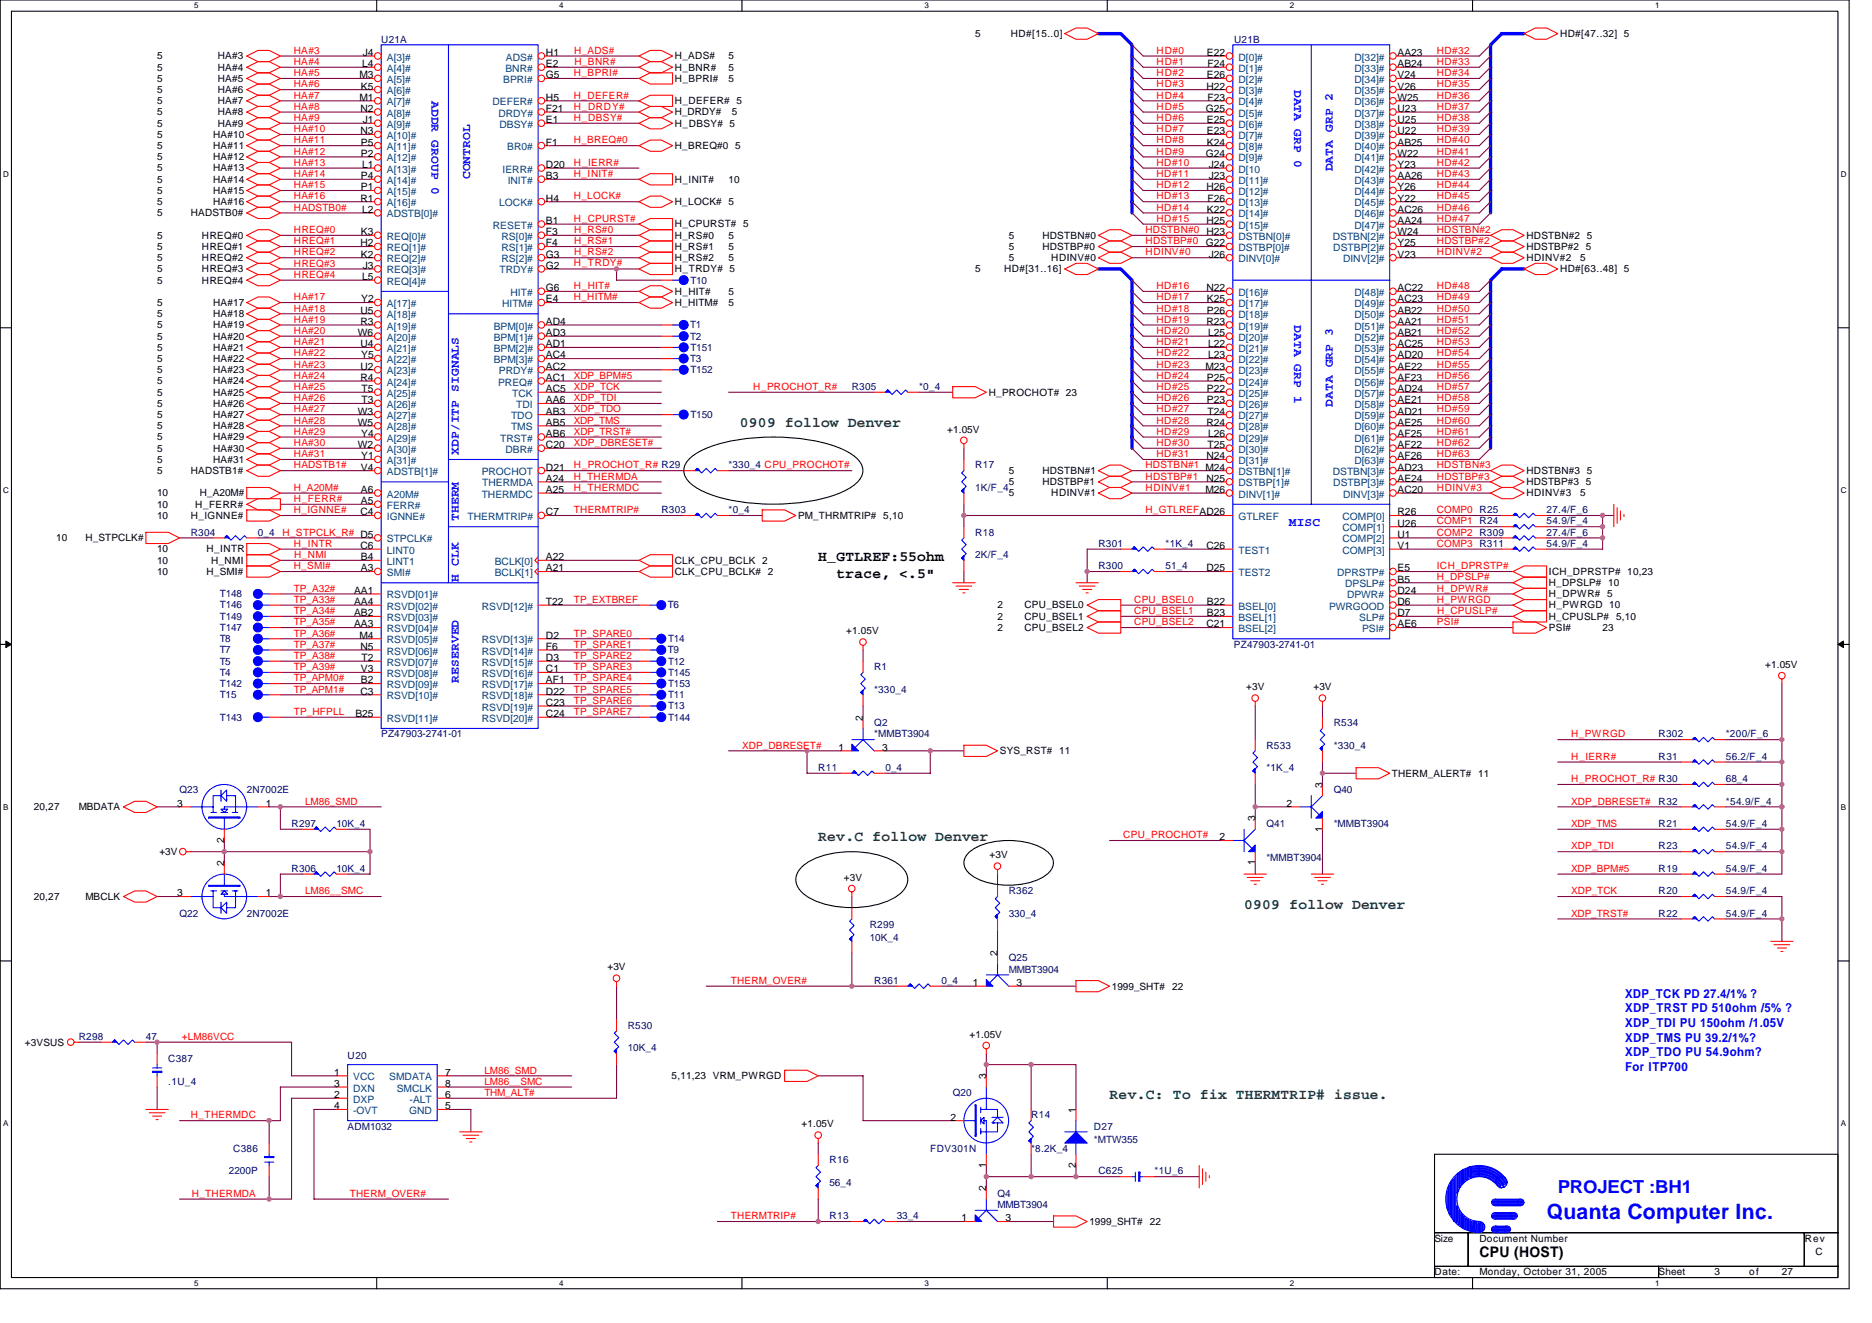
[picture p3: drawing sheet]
<svg xmlns="http://www.w3.org/2000/svg" width="297mm" height="210mm" viewBox="0 0 297 210" stroke-linecap="round" stroke-linejoin="round" font-family="sans-serif">
<defs><g id="words">
<text font-size="3.4" fill="#00f" x="245.4" y="193.4">Quanta Computer Inc.</text>
<text font-size="2.8" fill="#00f" x="247.2" y="189.3">PROJECT :BH1</text>
<g font-size="2.3" fill="#008000">
<text x="117.4" y="67.7">0909 follow Denver</text>
<text x="129.8" y="133.5">Rev.C follow Denver</text>
<text x="197.4" y="144.2">0909 follow Denver</text>
<text x="176.1" y="174.4">Rev.C: To fix THERMTRIP# issue.</text>
</g>
<g font-size="2.3">
<text x="129.8" y="89">H_GTLREF:55ohm</text>
<text x="132.7" y="91.7">trace, &lt;.5&quot;</text>
<text x="234.7" y="199.5">CPU (HOST)</text>
</g>
<g font-size="1.9" fill="#00f">
<text x="68.4" y="16" transform="rotate(90 68.4 16)">ADDR GROUP 0</text>
<text x="205.4" y="14.2" transform="rotate(90 205.4 14.2)">DATA GRP 0</text>
<text x="74.6" y="28.4" transform="rotate(-90 74.6 28.4)">CONTROL</text>
<text x="211.5" y="27.2" transform="rotate(-90 211.5 27.2)">DATA GRP 2</text>
<text x="205.4" y="51.6" transform="rotate(90 205.4 51.6)">DATA GRP 1</text>
<text x="211.5" y="64.5" transform="rotate(-90 211.5 64.5)">DATA GRP 3</text>
<text x="72.8" y="72.2" transform="rotate(-90 72.8 72.2)">XDP/ITP SIGNALS</text>
<text x="72.8" y="82.7" transform="rotate(-90 72.8 82.7)">THERM</text>
<text x="204.5" y="83.4">MISC</text>
<text x="72.8" y="92.3" transform="rotate(-90 72.8 92.3)">H CLK</text>
<text x="72.8" y="108.3" transform="rotate(-90 72.8 108.3)">RESERVED</text>
<text x="257.8" y="158.3">XDP_TCK PD 27.4/1% ?</text>
<text x="257.8" y="160.6">XDP_TRST PD 510ohm /5% ?</text>
<text x="257.8" y="162.9">XDP_TDI PU 150ohm /1.05V</text>
<text x="257.8" y="165.3">XDP_TMS PU 39.2/1%?</text>
<text x="257.8" y="167.6">XDP_TDO PU 54.9ohm?</text>
<text x="257.8" y="169.9">For ITP700</text>
</g>
<g font-size="1.6">
<text x="154.7" y="5.9">5</text>
<text x="160.4" y="5.9">HD#[15..0]</text>
<text x="247.5" y="5.9">HD#[47..32] 5</text>
<text x="24.9" y="11.2">5</text>
<text x="24.9" y="9.4">5</text>
<text x="34.5" y="11.2">HA#4</text>
<text x="34.5" y="9.4">HA#3</text>
<text x="57.5" y="10.6">L4</text>
<text x="57.5" y="8.9">J4</text>
<text x="86.6" y="8.9">H1</text>
<text x="86.6" y="10.6">E2</text>
<text x="107.1" y="9.4">H_ADS#</text>
<text x="107.1" y="11.2">H_BNR#</text>
<text x="115.6" y="11.2">5</text>
<text x="115.6" y="9.4">5</text>
<text x="191.5" y="8.9">E22</text>
<text x="191.6" y="10.6">F24</text>
<text x="221.8" y="8.9">AA23</text>
<text x="221.8" y="10.6">AB24</text>
<text x="24.9" y="14.8">5</text>
<text x="24.9" y="13">5</text>
<text x="24.9" y="16.5">5</text>
<text x="34.5" y="14.8">HA#6</text>
<text x="34.5" y="13">HA#5</text>
<text x="34.5" y="16.5">HA#7</text>
<text x="57" y="12.4">M3</text>
<text x="57" y="16">M1</text>
<text x="57.2" y="17.8">N2</text>
<text x="57.3" y="14.2">K5</text>
<text x="86.6" y="16">H5</text>
<text x="86.6" y="12.4">G5</text>
<text x="86.6" y="17.8">F21</text>
<text x="107.1" y="13">H_BPRI#</text>
<text x="107.1" y="16.5">H_DEFER# 5</text>
<text x="115.6" y="13">5</text>
<text x="191.3" y="17.8">G25</text>
<text x="191.4" y="14.2">H22</text>
<text x="191.5" y="12.4">E26</text>
<text x="191.6" y="16">F23</text>
<text x="221.8" y="12.4">V24</text>
<text x="221.8" y="14.2">V26</text>
<text x="221.8" y="16">W25</text>
<text x="221.8" y="17.8">U23</text>
<text x="24.9" y="23.6">5</text>
<text x="24.9" y="21.9">5</text>
<text x="24.9" y="18.3">5</text>
<text x="24.9" y="20.1">5</text>
<text x="33.8" y="23.6">HA#11</text>
<text x="33.8" y="21.9">HA#10</text>
<text x="34.5" y="18.3">HA#8</text>
<text x="34.5" y="20.1">HA#9</text>
<text x="57.2" y="21.3">N3</text>
<text x="57.3" y="23.1">P5</text>
<text x="57.5" y="19.5">J1</text>
<text x="86.6" y="19.5">E1</text>
<text x="86.6" y="23.1">F1</text>
<text x="107.1" y="20.1">H_DBSY# 5</text>
<text x="107.1" y="18.3">H_DRDY#</text>
<text x="107.1" y="23.6">H_BREQ#0 5</text>
<text x="116.1" y="18.3">5</text>
<text x="191.5" y="19.5">E25</text>
<text x="191.5" y="21.3">E23</text>
<text x="191.5" y="23.1">K24</text>
<text x="221.8" y="19.5">U25</text>
<text x="221.8" y="21.3">U22</text>
<text x="221.8" y="23.1">AB25</text>
<text x="24.9" y="29">5</text>
<text x="24.9" y="25.4">5</text>
<text x="24.9" y="27.2">5</text>
<text x="33.8" y="29">HA#14</text>
<text x="33.8" y="25.4">HA#12</text>
<text x="33.8" y="27.2">HA#13</text>
<text x="57.3" y="24.9">P2</text>
<text x="57.3" y="28.4">P4</text>
<text x="57.5" y="26.6">L1</text>
<text x="86.6" y="26.6">D20</text>
<text x="86.6" y="28.4">B3</text>
<text x="107.1" y="29">H_INIT#</text>
<text x="115.6" y="29">10</text>
<text x="191.3" y="24.9">G24</text>
<text x="191.8" y="26.6">J24</text>
<text x="191.8" y="28.4">J23</text>
<text x="221.8" y="24.9">W22</text>
<text x="221.8" y="26.6">Y23</text>
<text x="221.8" y="28.4">AA26</text>
<text x="24.9" y="34.3">5</text>
<text x="24.9" y="32.5">5</text>
<text x="24.9" y="30.8">5</text>
<text x="30.3" y="34.3">HADSTB0#</text>
<text x="33.8" y="32.5">HA#16</text>
<text x="33.8" y="30.8">HA#15</text>
<text x="57.2" y="32">R1</text>
<text x="57.3" y="30.2">P1</text>
<text x="57.5" y="33.8">L2</text>
<text x="86.6" y="32">H4</text>
<text x="86.6" y="35.5">B1</text>
<text x="107.1" y="32.5">H_LOCK# 5</text>
<text x="191.4" y="30.2">H26</text>
<text x="191.4" y="35.5">H25</text>
<text x="191.5" y="33.8">K22</text>
<text x="191.6" y="32">F26</text>
<text x="221.8" y="30.2">Y26</text>
<text x="221.8" y="32">Y22</text>
<text x="221.8" y="33.8">AC26</text>
<text x="221.8" y="35.5">AA24</text>
<text x="24.9" y="39.6">5</text>
<text x="24.9" y="41.4">5</text>
<text x="24.9" y="37.9">5</text>
<text x="32" y="39.6">HREQ#1</text>
<text x="32" y="41.4">HREQ#2</text>
<text x="32" y="37.9">HREQ#0</text>
<text x="57.2" y="39.1">H2</text>
<text x="57.3" y="37.3">K3</text>
<text x="57.3" y="40.9">K2</text>
<text x="86.6" y="37.3">F3</text>
<text x="86.6" y="39.1">F4</text>
<text x="86.6" y="40.9">G3</text>
<text x="107.1" y="36.1">H_CPURST# 5</text>
<text x="107.1" y="37.9">H_RS#0</text>
<text x="107.1" y="39.6">H_RS#1</text>
<text x="107.1" y="41.4">H_RS#2</text>
<text x="115.6" y="37.9">5</text>
<text x="115.6" y="39.6">5</text>
<text x="115.6" y="41.4">5</text>
<text x="160.1" y="37.9">5</text>
<text x="160.1" y="39.6">5</text>
<text x="160.1" y="41.4">5</text>
<text x="165.4" y="37.9">HDSTBN#0</text>
<text x="165.4" y="39.6">HDSTBP#0</text>
<text x="166.8" y="41.4">HDINV#0</text>
<text x="191.3" y="39.1">G22</text>
<text x="191.4" y="37.3">H23</text>
<text x="191.8" y="40.9">J26</text>
<text x="221.8" y="37.3">W24</text>
<text x="221.8" y="40.9">V23</text>
<text x="221.8" y="39.1">Y25</text>
<text x="242.2" y="39.6">HDSTBP#2 5</text>
<text x="242.2" y="37.9">HDSTBN#2 5</text>
<text x="242.2" y="41.4">HDINV#2</text>
<text x="250.7" y="41.4">5</text>
<text x="24.9" y="43.2">5</text>
<text x="24.9" y="45">5</text>
<text x="32" y="43.2">HREQ#3</text>
<text x="32" y="45">HREQ#4</text>
<text x="57.3" y="48">Y2</text>
<text x="57.5" y="44.4">L5</text>
<text x="57.5" y="42.7">J3</text>
<text x="86.6" y="46.2">G6</text>
<text x="86.6" y="42.7">G2</text>
<text x="86.6" y="48">E4</text>
<text x="107.1" y="43.2">H_TRDY# 5</text>
<text x="107.1" y="46.8">H_HIT#</text>
<text x="115.6" y="46.8">5</text>
<text x="154.7" y="43.2">5</text>
<text x="159.3" y="43.2">HD#[31..16]</text>
<text x="191.4" y="46.2">N22</text>
<text x="191.5" y="48">K25</text>
<text x="221.8" y="46.2">AC22</text>
<text x="221.8" y="48">AC23</text>
<text x="247.5" y="43.2">HD#[63..48] 5</text>
<text x="24.9" y="52.1">5</text>
<text x="24.9" y="48.5">5</text>
<text x="24.9" y="50.3">5</text>
<text x="24.9" y="53.9">5</text>
<text x="33.8" y="52.1">HA#19</text>
<text x="33.8" y="48.5">HA#17</text>
<text x="33.8" y="50.3">HA#18</text>
<text x="33.8" y="53.9">HA#20</text>
<text x="56.8" y="53.3">W6</text>
<text x="57.2" y="49.8">U5</text>
<text x="57.2" y="51.5">R3</text>
<text x="86.6" y="51.5">AD4</text>
<text x="86.6" y="53.3">AD3</text>
<text x="107.1" y="48.5">H_HITM#</text>
<text x="115.6" y="48.5">5</text>
<text x="191.4" y="51.5">R23</text>
<text x="191.5" y="49.8">P26</text>
<text x="191.7" y="53.3">L25</text>
<text x="221.8" y="49.8">AB22</text>
<text x="221.8" y="51.5">AA21</text>
<text x="221.8" y="53.3">AB21</text>
<text x="24.9" y="59.2">5</text>
<text x="24.9" y="55.6">5</text>
<text x="24.9" y="57.4">5</text>
<text x="33.8" y="59.2">HA#23</text>
<text x="33.8" y="55.6">HA#21</text>
<text x="33.8" y="57.4">HA#22</text>
<text x="57.2" y="55.1">U4</text>
<text x="57.2" y="58.7">U2</text>
<text x="57.3" y="56.9">Y5</text>
<text x="86.6" y="58.7">AC2</text>
<text x="86.6" y="55.1">AD1</text>
<text x="86.6" y="56.9">AC4</text>
<text x="191.3" y="58.7">M23</text>
<text x="191.7" y="55.1">L22</text>
<text x="191.7" y="56.9">L23</text>
<text x="221.8" y="55.1">AC25</text>
<text x="221.8" y="56.9">AD20</text>
<text x="221.8" y="58.7">AE22</text>
<text x="24.9" y="62.8">5</text>
<text x="24.9" y="61">5</text>
<text x="24.9" y="64.5">5</text>
<text x="33.8" y="62.8">HA#25</text>
<text x="33.8" y="61">HA#24</text>
<text x="33.8" y="64.5">HA#26</text>
<text x="56.8" y="65.8">W3</text>
<text x="57.2" y="60.4">R4</text>
<text x="57.4" y="62.2">T5</text>
<text x="57.4" y="64">T3</text>
<text x="86.6" y="60.4">AC1</text>
<text x="86.6" y="64">AA6</text>
<text x="86.6" y="62.2">AC5</text>
<text x="86.6" y="65.8">AB3</text>
<text x="156.9" y="62.8">H_PROCHOT# 23</text>
<text x="191.5" y="60.4">P25</text>
<text x="191.5" y="62.2">P22</text>
<text x="191.5" y="64">P23</text>
<text x="191.6" y="65.8">T24</text>
<text x="221.8" y="60.4">AF23</text>
<text x="221.8" y="62.2">AD24</text>
<text x="221.8" y="64">AE21</text>
<text x="221.8" y="65.8">AD21</text>
<text x="24.9" y="69.9">5</text>
<text x="24.9" y="66.3">5</text>
<text x="24.9" y="68.1">5</text>
<text x="24.9" y="71.6">5</text>
<text x="33.8" y="69.9">HA#29</text>
<text x="33.8" y="66.3">HA#27</text>
<text x="33.8" y="68.1">HA#28</text>
<text x="33.8" y="71.6">HA#30</text>
<text x="56.8" y="67.5">W5</text>
<text x="56.8" y="71.1">W2</text>
<text x="57.3" y="69.3">Y4</text>
<text x="86.6" y="69.3">AB6</text>
<text x="86.6" y="67.5">AB5</text>
<text x="86.6" y="71.1">C20</text>
<text x="150.3" y="68.6">+1.05V</text>
<text x="191.4" y="67.5">R24</text>
<text x="191.6" y="71.1">T25</text>
<text x="191.7" y="69.3">L26</text>
<text x="221.8" y="67.5">AE25</text>
<text x="221.8" y="69.3">AF25</text>
<text x="221.8" y="71.1">AF22</text>
<text x="24.9" y="75.2">5</text>
<text x="24.9" y="73.4">5</text>
<text x="30.3" y="75.2">HADSTB1#</text>
<text x="33.8" y="73.4">HA#31</text>
<text x="57.3" y="74.7">V4</text>
<text x="57.3" y="72.9">Y1</text>
<text x="86.6" y="76.4">A24</text>
<text x="86.6" y="74.7">D21</text>
<text x="160.1" y="77">5</text>
<text x="160.1" y="75.2">5</text>
<text x="165.4" y="77">HDSTBP#1</text>
<text x="165.4" y="75.2">HDSTBN#1</text>
<text x="191.4" y="72.9">N24</text>
<text x="191.4" y="76.4">N25</text>
<text x="221.8" y="72.9">AF26</text>
<text x="221.8" y="74.7">AD23</text>
<text x="221.8" y="76.4">AE24</text>
<text x="242.2" y="75.2">HDSTBN#3 5</text>
<text x="242.2" y="77">HDSTBP#3 5</text>
<text x="24.9" y="80.5">10</text>
<text x="24.9" y="78.8">10</text>
<text x="24.9" y="82.3">10</text>
<text x="30.3" y="82.3">H_IGNNE#</text>
<text x="31" y="80.5">H_FERR#</text>
<text x="31.7" y="78.8">H_A20M#</text>
<text x="57.2" y="81.8">C4</text>
<text x="57.3" y="78.2">A6</text>
<text x="57.3" y="80">A5</text>
<text x="86.6" y="81.8">C7</text>
<text x="86.6" y="78.2">A25</text>
<text x="126.6" y="82.3">PM_THRMTRIP# 5,10</text>
<text x="160.1" y="78.8">5</text>
<text x="166.8" y="78.8">HDINV#1</text>
<text x="191.3" y="78.2">M26</text>
<text x="221.8" y="81.8">R26</text>
<text x="221.8" y="83.5">U26</text>
<text x="221.8" y="78.2">AC20</text>
<text x="242.2" y="78.8">HDINV#3</text>
<text x="250.7" y="78.8">5</text>
<text x="8.9" y="85.9">10</text>
<text x="13.5" y="85.9">H_STPCLK#</text>
<text x="24.9" y="87.7">10</text>
<text x="24.9" y="89.4">10</text>
<text x="32.8" y="87.7">H_INTR</text>
<text x="33.5" y="89.4">H_NMI</text>
<text x="57.2" y="87.1">C6</text>
<text x="57.3" y="88.9">B4</text>
<text x="86.6" y="88.9">A22</text>
<text x="107.1" y="89.4">CLK_CPU_BCLK 2</text>
<text x="191.4" y="87.1">C26</text>
<text x="221.8" y="85.3">U1</text>
<text x="221.8" y="87.1">V1</text>
<text x="24.9" y="91.2">10</text>
<text x="32.8" y="91.2">H_SMI#</text>
<text x="56.2" y="94.2">AA1</text>
<text x="56.2" y="96">AA4</text>
<text x="57.3" y="90.7">A3</text>
<text x="86.6" y="90.7">A21</text>
<text x="86.6" y="96">T22</text>
<text x="107.1" y="91.2">CLK_CPU_BCLK# 2</text>
<text x="191.4" y="90.7">D25</text>
<text x="191.5" y="96">B22</text>
<text x="221.8" y="90.7">E5</text>
<text x="221.8" y="96">D6</text>
<text x="221.8" y="94.2">D24</text>
<text x="221.8" y="92.4">B5</text>
<text x="245.8" y="91.2">ICH_DPRSTP# 10,23</text>
<text x="245.8" y="93">H_DPSLP# 10</text>
<text x="245.8" y="94.8">H_DPWR# 5</text>
<text x="56.2" y="97.8">AB2</text>
<text x="56.2" y="99.5">AA3</text>
<text x="57" y="101.3">M4</text>
<text x="86.6" y="101.3">D2</text>
<text x="134.3" y="100.6">+1.05V</text>
<text x="158.3" y="96.5">2</text>
<text x="158.3" y="98.3">2</text>
<text x="158.3" y="100.1">2</text>
<text x="162.6" y="96.5">CPU_BSEL0</text>
<text x="162.6" y="98.3">CPU_BSEL1</text>
<text x="162.6" y="100.1">CPU_BSEL2</text>
<text x="191.4" y="99.5">C21</text>
<text x="191.5" y="97.8">B23</text>
<text x="221.8" y="99.5">AE6</text>
<text x="221.8" y="97.8">D7</text>
<text x="245.8" y="96.5">H_PWRGD 10</text>
<text x="245.8" y="98.3">H_CPUSLP# 5,10</text>
<text x="245.8" y="100.1">PSI#</text>
<text x="254.3" y="100.1">23</text>
<text x="57.2" y="103.1">N5</text>
<text x="57.3" y="106.7">V3</text>
<text x="57.4" y="104.9">T2</text>
<text x="86.6" y="103.1">F6</text>
<text x="86.6" y="104.9">D3</text>
<text x="86.6" y="106.7">C1</text>
<text x="280.1" y="106">+1.05V</text>
<text x="56.4" y="113.8">B25</text>
<text x="57.2" y="110.2">C3</text>
<text x="57.3" y="108.4">B2</text>
<text x="86.6" y="108.4">AF1</text>
<text x="86.6" y="110.2">D22</text>
<text x="86.6" y="112">C23</text>
<text x="86.6" y="113.8">C24</text>
<text x="197.8" y="109.5">+3V</text>
<text x="208.4" y="109.5">+3V</text>
<text x="133" y="119.1">1</text>
<text x="136.9" y="114.3" transform="rotate(-90 136.9 114.3)">2</text>
<text x="140" y="119.1">3</text>
<text x="158.6" y="119.7">SYS_RST# 11</text>
<text x="209.8" y="125" transform="rotate(-90 209.8 125)">3</text>
<text x="220.9" y="123.2">THERM_ALERT# 11</text>
<text x="5.4" y="128.5">20,27</text>
<text x="12.5" y="128.5">MBDATA</text>
<text x="28.1" y="128">3</text>
<text x="42.2" y="128">1</text>
<text x="199.2" y="130.3" transform="rotate(-90 199.2 130.3)">3</text>
<text x="204.1" y="128">2</text>
<text x="209.8" y="132" transform="rotate(-90 209.8 132)">1</text>
<text x="25.3" y="135.7">+3V</text>
<text x="35.6" y="137.4" transform="rotate(-90 35.6 137.4)">2</text>
<text x="35.6" y="133.7" transform="rotate(-90 35.6 133.7)">2</text>
<text x="157" y="136.2">+3V</text>
<text x="193.5" y="133.3">2</text>
<text x="199.2" y="137.3" transform="rotate(-90 199.2 137.3)">1</text>
<text x="5.4" y="142.8">20,27</text>
<text x="13.5" y="142.8">MBCLK</text>
<text x="28.1" y="142.2">3</text>
<text x="42.2" y="142.2">1</text>
<text x="133.9" y="139.7">+3V</text>
<text x="96.4" y="154">+3V</text>
<text x="158.3" y="151.7" transform="rotate(-90 158.3 151.7)">2</text>
<text x="154.4" y="156.4">1</text>
<text x="161.3" y="156.4">3</text>
<text x="176.4" y="157">1999_SHT#</text>
<text x="186" y="157">22</text>
<text x="4" y="165.9">+3VSUS</text>
<text x="153.8" y="164.6">+1.05V</text>
<text x="53" y="170.7">1</text>
<text x="53" y="172.4">3</text>
<text x="70.6" y="170.7">7</text>
<text x="70.6" y="172.4">8</text>
<text x="106.5" y="171.2">5,11,23 VRM_PWRGD</text>
<text x="156.5" y="171.2" transform="rotate(-90 156.5 171.2)">3</text>
<text x="53" y="174.2">2</text>
<text x="53" y="176">4</text>
<text x="70.6" y="174.2">6</text>
<text x="70.6" y="176">5</text>
<text x="127.2" y="178.9">+1.05V</text>
<text x="150.8" y="177.8">2</text>
<text x="170.7" y="176.6" transform="rotate(-90 170.7 176.6)">1</text>
<text x="156.5" y="185.3" transform="rotate(-90 156.5 185.3)">1</text>
<text x="170.7" y="185.3" transform="rotate(-90 170.7 185.3)">2</text>
<text x="156.5" y="189" transform="rotate(-90 156.5 189)">2</text>
<text x="152.6" y="193.8">1</text>
<text x="159.5" y="193.8">3</text>
<text x="172.9" y="194.3">1999_SHT#</text>
<text x="182.5" y="194.3">22</text>
<text x="227.6" y="197">Size</text>
<text x="234.7" y="197">Document Number</text>
<text x="286.4" y="197">Rev</text>
<text x="227.6" y="202.3">Date:</text>
<text x="234.7" y="202.3">Monday, October 31, 2005</text>
<text x="263.2" y="202.3">Sheet</text>
<text x="272.1" y="202.3">3</text>
<text x="277.5" y="202.3">of</text>
<text x="282.7" y="202.3">27</text>
<text x="288.1" y="199.1">C</text>
</g>
<g font-size="1.6" fill="#f00">
<text x="46.6" y="8.5">HA#3</text>
<text x="46.6" y="10.3">HA#4</text>
<text x="91.1" y="8.5">H_ADS#</text>
<text x="91.1" y="10.3">H_BNR#</text>
<text x="183.5" y="8.5">HD#0</text>
<text x="183.5" y="10.3">HD#1</text>
<text x="228" y="8.5">HD#32</text>
<text x="228" y="10.3">HD#33</text>
<text x="46.6" y="13.9">HA#6</text>
<text x="46.6" y="12.1">HA#5</text>
<text x="46.6" y="17.4">HA#8</text>
<text x="46.6" y="15.6">HA#7</text>
<text x="91.1" y="12.1">H_BPRI#</text>
<text x="91.1" y="15.6">H_DEFER#</text>
<text x="91.1" y="17.4">H_DRDY#</text>
<text x="183.5" y="12.1">HD#2</text>
<text x="183.5" y="13.9">HD#3</text>
<text x="183.5" y="15.6">HD#4</text>
<text x="183.5" y="17.4">HD#5</text>
<text x="228" y="13.9">HD#35</text>
<text x="228" y="15.6">HD#36</text>
<text x="228" y="12.1">HD#34</text>
<text x="228" y="17.4">HD#37</text>
<text x="46.6" y="19.2">HA#9</text>
<text x="46.6" y="21">HA#10</text>
<text x="46.6" y="22.8">HA#11</text>
<text x="91.1" y="22.8">H_BREQ#0</text>
<text x="91.1" y="19.2">H_DBSY#</text>
<text x="183.5" y="21">HD#7</text>
<text x="183.5" y="19.2">HD#6</text>
<text x="183.5" y="22.8">HD#8</text>
<text x="228" y="22.8">HD#40</text>
<text x="228" y="19.2">HD#38</text>
<text x="228" y="21">HD#39</text>
<text x="46.6" y="26.3">HA#13</text>
<text x="46.6" y="24.5">HA#12</text>
<text x="46.6" y="28.1">HA#14</text>
<text x="46.6" y="29.9">HA#15</text>
<text x="91.1" y="26.3">H_IERR#</text>
<text x="91.1" y="28.1">H_INIT#</text>
<text x="183.5" y="29.9">HD#12</text>
<text x="183.5" y="24.5">HD#9</text>
<text x="183.5" y="28.1">HD#11</text>
<text x="183.5" y="26.3">HD#10</text>
<text x="228" y="29.9">HD#44</text>
<text x="228" y="26.3">HD#42</text>
<text x="228" y="24.5">HD#41</text>
<text x="228" y="28.1">HD#43</text>
<text x="46.6" y="31.6">HA#16</text>
<text x="46.6" y="33.4">HADSTB0#</text>
<text x="91.1" y="35.2">H_CPURST#</text>
<text x="91.1" y="31.6">H_LOCK#</text>
<text x="183.5" y="33.4">HD#14</text>
<text x="183.5" y="31.6">HD#13</text>
<text x="183.5" y="35.2">HD#15</text>
<text x="228" y="31.6">HD#45</text>
<text x="228" y="33.4">HD#46</text>
<text x="228" y="35.2">HD#47</text>
<text x="46.6" y="37">HREQ#0</text>
<text x="46.6" y="38.8">HREQ#1</text>
<text x="46.6" y="40.5">HREQ#2</text>
<text x="91.1" y="40.5">H_RS#2</text>
<text x="91.1" y="37">H_RS#0</text>
<text x="91.1" y="38.8">H_RS#1</text>
<text x="181.8" y="37">HDSTBN#0</text>
<text x="181.8" y="38.8">HDSTBP#0</text>
<text x="181.8" y="40.5">HDINV#0</text>
<text x="228" y="38.8">HDSTBP#2</text>
<text x="228" y="40.5">HDINV#2</text>
<text x="228" y="37">HDSTBN#2</text>
<text x="46.6" y="44.1">HREQ#4</text>
<text x="46.6" y="42.3">HREQ#3</text>
<text x="46.6" y="47.6">HA#17</text>
<text x="91.1" y="45.9">H_HIT#</text>
<text x="91.1" y="47.6">H_HITM#</text>
<text x="91.1" y="42.1">H_TRDY#</text>
<text x="183.5" y="45.9">HD#16</text>
<text x="183.5" y="47.6">HD#17</text>
<text x="228" y="45.9">HD#48</text>
<text x="228" y="47.6">HD#49</text>
<text x="46.6" y="49.4">HA#18</text>
<text x="46.6" y="53">HA#20</text>
<text x="46.6" y="51.2">HA#19</text>
<text x="183.5" y="53">HD#20</text>
<text x="183.5" y="51.2">HD#19</text>
<text x="183.5" y="49.4">HD#18</text>
<text x="228" y="51.2">HD#51</text>
<text x="228" y="49.4">HD#50</text>
<text x="228" y="53">HD#52</text>
<text x="46.6" y="56.5">HA#22</text>
<text x="46.6" y="54.8">HA#21</text>
<text x="46.6" y="58.3">HA#23</text>
<text x="183.5" y="56.5">HD#22</text>
<text x="183.5" y="54.8">HD#21</text>
<text x="183.5" y="58.3">HD#23</text>
<text x="228" y="56.5">HD#54</text>
<text x="228" y="54.8">HD#53</text>
<text x="228" y="58.3">HD#55</text>
<text x="46.6" y="63.6">HA#26</text>
<text x="46.6" y="65.4">HA#27</text>
<text x="46.6" y="60.1">HA#24</text>
<text x="46.6" y="61.9">HA#25</text>
<text x="91.1" y="65.4">XDP_TDO</text>
<text x="91.1" y="61.9">XDP_TCK</text>
<text x="91.1" y="63.6">XDP_TDI</text>
<text x="91.1" y="60.1">XDP_BPM#5</text>
<text x="119.5" y="61.9">H_PROCHOT_R#</text>
<text x="183.5" y="63.6">HD#26</text>
<text x="183.5" y="65.4">HD#27</text>
<text x="183.5" y="61.9">HD#25</text>
<text x="183.5" y="60.1">HD#24</text>
<text x="228" y="63.6">HD#58</text>
<text x="228" y="60.1">HD#56</text>
<text x="228" y="65.4">HD#59</text>
<text x="228" y="61.9">HD#57</text>
<text x="46.6" y="70.8">HA#30</text>
<text x="46.6" y="69">HA#29</text>
<text x="46.6" y="67.2">HA#28</text>
<text x="91.1" y="67.2">XDP_TMS</text>
<text x="91.1" y="70.8">XDP_DBRESET#</text>
<text x="91.1" y="69">XDP_TRST#</text>
<text x="183.5" y="70.8">HD#30</text>
<text x="183.5" y="69">HD#29</text>
<text x="183.5" y="67.2">HD#28</text>
<text x="228" y="70.8">HD#62</text>
<text x="228" y="67.2">HD#60</text>
<text x="228" y="69">HD#61</text>
<text x="46.6" y="77.9">H_A20M#</text>
<text x="46.6" y="74.3">HADSTB1#</text>
<text x="46.6" y="72.5">HA#31</text>
<text x="91.1" y="76.1">H_THERMDA</text>
<text x="91.1" y="77.9">H_THERMDC</text>
<text x="91.1" y="74.3">H_PROCHOT_R# R29</text>
<text x="181.8" y="76.1">HDSTBP#1</text>
<text x="181.8" y="77.9">HDINV#1</text>
<text x="181.8" y="74.3">HDSTBN#1 M24</text>
<text x="183.5" y="72.5">HD#31</text>
<text x="228" y="76.1">HDSTBP#3</text>
<text x="228" y="74.3">HDSTBN#3</text>
<text x="228" y="77.9">HDINV#3</text>
<text x="228" y="72.5">HD#63</text>
<text x="46.6" y="81.4">H_IGNNE#</text>
<text x="46.6" y="79.7">H_FERR#</text>
<text x="91.1" y="81.4">THERMTRIP#</text>
<text x="181.8" y="81.4">H_GTLREFAD26</text>
<text x="228" y="81.4">COMP0 R25</text>
<text x="228" y="83.2">COMP1 R24</text>
<text x="44.8" y="85">H_STPCLK_R# D5</text>
<text x="46.6" y="86.8">H_INTR</text>
<text x="46.7" y="88.5">H_NMI</text>
<text x="228" y="85">COMP2 R309</text>
<text x="228" y="86.8">COMP3 R311</text>
<text x="46.6" y="93.9">TP_A32#</text>
<text x="46.6" y="90.3">H_SMI#</text>
<text x="46.6" y="95.7">TP_A33#</text>
<text x="91.1" y="95.7">TP_EXTBREF</text>
<text x="180" y="95.7">CPU_BSEL0</text>
<text x="228" y="90.3">ICH_DPRSTP#</text>
<text x="228" y="92.1">H_DPSLP#</text>
<text x="228" y="93.9">H_DPWR#</text>
<text x="228" y="95.7">H_PWRGD</text>
<text x="46.6" y="101">TP_A36#</text>
<text x="46.6" y="97.4">TP_A34#</text>
<text x="46.6" y="99.2">TP_A35#</text>
<text x="91.1" y="101">TP_SPARE0</text>
<text x="180" y="97.4">CPU_BSEL1</text>
<text x="180" y="99.2">CPU_BSEL2</text>
<text x="228" y="99.2">PSI#</text>
<text x="228" y="97.4">H_CPUSLP#</text>
<text x="46.6" y="104.5">TP_A38#</text>
<text x="46.6" y="106.3">TP_A39#</text>
<text x="46.6" y="102.8">TP_A37#</text>
<text x="91.1" y="106.3">TP_SPARE3</text>
<text x="91.1" y="104.5">TP_SPARE2</text>
<text x="91.1" y="102.8">TP_SPARE1</text>
<text x="46.6" y="109.9">TP_APM1#</text>
<text x="46.6" y="108.1">TP_APM0#</text>
<text x="46.6" y="113.4">TP_HFPLL</text>
<text x="91.1" y="113.4">TP_SPARE7</text>
<text x="91.1" y="108.1">TP_SPARE4</text>
<text x="91.1" y="109.9">TP_SPARE5</text>
<text x="91.1" y="111.7">TP_SPARE6</text>
<text x="117.7" y="118.8">XDP_DBRESET#</text>
<text x="249.3" y="117">H_PWRGD</text>
<text x="249.3" y="124.1">H_PROCHOT_R# R30</text>
<text x="249.3" y="120.5">H_IERR#</text>
<text x="48.4" y="127.7">LM86_SMD</text>
<text x="249.3" y="131.2">XDP_TMS</text>
<text x="249.3" y="127.7">XDP_DBRESET#</text>
<text x="178.2" y="133">CPU_PROCHOT#</text>
<text x="249.3" y="134.8">XDP_TDI</text>
<text x="48.4" y="141.9">LM86__SMC</text>
<text x="249.3" y="138.3">XDP_BPM#5</text>
<text x="249.3" y="141.9">XDP_TCK</text>
<text x="249.3" y="145.4">XDP_TRST#</text>
<text x="116" y="156.1">THERM_OVER#</text>
<text x="28.8" y="165">+LM86VCC</text>
<text x="76.9" y="173.9">THM_ALT#</text>
<text x="76.9" y="170.3">LM86_SMD</text>
<text x="76.9" y="172.1">LM86__SMC</text>
<text x="30.3" y="177.4">H_THERMDC</text>
<text x="30.5" y="189.9">H_THERMDA</text>
<text x="55.5" y="189.9">THERM_OVER#</text>
<text x="116" y="193.4">THERMTRIP#</text>
</g>
<g font-size="1.6" fill="#000080">
<text x="60.5" y="6.8">U21A</text>
<text x="195.8" y="6.8">U21B</text>
<text x="109.6" y="45">T10</text>
<text x="109.5" y="53.9">T2</text>
<text x="109.5" y="52.1">T1</text>
<text x="109.5" y="57.4">T3</text>
<text x="109.6" y="59.2">T152</text>
<text x="109.6" y="55.6">T151</text>
<text x="135.2" y="61.9">R305</text>
<text x="145.8" y="61.9">*0_4</text>
<text x="109.6" y="66.3">T150</text>
<text x="115.6" y="74.3">*330_4 CPU_PROCHOT#</text>
<text x="154.7" y="74.3">R17</text>
<text x="154.7" y="77.9">1K/F_4</text>
<text x="104.9" y="81.4">R303</text>
<text x="115.6" y="81.4">*0_4</text>
<text x="245.4" y="83.2">54.9/F_4</text>
<text x="245.4" y="81.4">27.4/F_6</text>
<text x="30.3" y="85">R304</text>
<text x="40.9" y="85">0_4</text>
<text x="154.7" y="85">R18</text>
<text x="154.7" y="88.5">2K/F_4</text>
<text x="174.3" y="86.8">R301</text>
<text x="184.9" y="86.8">*1K_4</text>
<text x="245.4" y="86.8">54.9/F_4</text>
<text x="245.4" y="85">27.4/F_6</text>
<text x="34.9" y="94.8">T148</text>
<text x="174.3" y="90.3">R300</text>
<text x="184.9" y="90.3">51_4</text>
<text x="34.9" y="101.9">T8</text>
<text x="34.9" y="98.3">T149</text>
<text x="34.9" y="96.5">T146</text>
<text x="34.9" y="100.1">T147</text>
<text x="106" y="96.5">T6</text>
<text x="106" y="101.9">T14</text>
<text x="34.9" y="103.7">T7</text>
<text x="34.9" y="107.2">T4</text>
<text x="34.9" y="105.4">T5</text>
<text x="106" y="103.7">T9</text>
<text x="106" y="105.4">T12</text>
<text x="106" y="107.2">T145</text>
<text x="138.7" y="106.3">R1</text>
<text x="195.8" y="102.8">PZ47903-2741-01</text>
<text x="34.9" y="109">T142</text>
<text x="34.9" y="110.8">T15</text>
<text x="106" y="109">T153</text>
<text x="106" y="112.5">T13</text>
<text x="106" y="110.8">T11</text>
<text x="138.7" y="109.9">*330_4</text>
<text x="34.9" y="114.3">T143</text>
<text x="60.5" y="117">PZ47903-2741-01</text>
<text x="106" y="114.3">T144</text>
<text x="138.7" y="115.2">Q2</text>
<text x="138.7" y="117">*MMBT3904</text>
<text x="201" y="118.8">R533</text>
<text x="211.6" y="115.2">R534</text>
<text x="211.6" y="118.8">*330_4</text>
<text x="263.2" y="117">R302</text>
<text x="273.8" y="117">*200/F_6</text>
<text x="28.5" y="125.9">Q23</text>
<text x="39.2" y="125.9">2N7002E</text>
<text x="129.8" y="122.3">R11</text>
<text x="140.5" y="122.3">0_4</text>
<text x="201" y="122.3">*1K_4</text>
<text x="211.6" y="125.9">Q40</text>
<text x="263.2" y="120.5">R31</text>
<text x="273.9" y="120.5">56.2/F_4</text>
<text x="273.9" y="124.1">68_4</text>
<text x="46.3" y="131.2">R297</text>
<text x="53.4" y="131.2">10K_4</text>
<text x="201" y="131.2">Q41</text>
<text x="211.6" y="131.2">*MMBT3904</text>
<text x="263.2" y="131.2">R21</text>
<text x="263.2" y="127.7">R32</text>
<text x="273.9" y="131.2">54.9/F_4</text>
<text x="273.9" y="127.7">*54.9/F_4</text>
<text x="201" y="136.5">*MMBT3904</text>
<text x="263.2" y="134.8">R23</text>
<text x="273.9" y="134.8">54.9/F_4</text>
<text x="46.3" y="138.3">R306</text>
<text x="53.4" y="138.3">10K_4</text>
<text x="160.1" y="141.9">R362</text>
<text x="263.2" y="141.9">R20</text>
<text x="263.2" y="138.3">R19</text>
<text x="273.9" y="141.9">54.9/F_4</text>
<text x="273.9" y="138.3">54.9/F_4</text>
<text x="28.5" y="145.4">Q22</text>
<text x="39.2" y="145.4">2N7002E</text>
<text x="138" y="147.2">R299</text>
<text x="138" y="149.4">10K_4</text>
<text x="160.1" y="145.4">330_4</text>
<text x="263.2" y="145.4">R22</text>
<text x="273.9" y="145.4">54.9/F_4</text>
<text x="160.1" y="152.5">Q25</text>
<text x="160.1" y="154.3">MMBT3904</text>
<text x="138.7" y="156.1">R361</text>
<text x="149.4" y="156.1">0_4</text>
<text x="12.5" y="165">R298</text>
<text x="23.2" y="165">47</text>
<text x="99.6" y="163.2">R530</text>
<text x="99.6" y="166.8">10K_4</text>
<text x="26.7" y="168.6">C387</text>
<text x="26.7" y="172.1">.1U_4</text>
<text x="55.2" y="168">U20</text>
<text x="151.2" y="173.9">Q20</text>
<text x="55.2" y="179.2">ADM1032</text>
<text x="163.6" y="177.4">R14</text>
<text x="173.6" y="179.2">D27</text>
<text x="37" y="182.8">C386</text>
<text x="131.6" y="184.6">R16</text>
<text x="147.6" y="182.8">FDV301N</text>
<text x="163.6" y="182.8">*8.2K_4</text>
<text x="173.6" y="181.4">*MTW355</text>
<text x="36.3" y="186.3">2200P</text>
<text x="131.6" y="188.1">56_4</text>
<text x="158.3" y="189.9">Q4</text>
<text x="158.3" y="191.7">MMBT3904</text>
<text x="174.3" y="186.3">C625</text>
<text x="183.2" y="186.3">*1U_6</text>
<text x="131.6" y="193.4">R13</text>
<text x="142.3" y="193.4">33_4</text>
</g>
<g font-size="1.6" fill="#004080">
<text x="61.4" y="9.6">A[3]#</text>
<text x="61.4" y="11.4">A[4]#</text>
<text x="80.2" y="11.4">BNR#</text>
<text x="80.3" y="9.6">ADS#</text>
<text x="196.5" y="9.6">D[0]#</text>
<text x="196.5" y="11.4">D[1]#</text>
<text x="214.9" y="9.6">D[32]#</text>
<text x="214.9" y="11.4">D[33]#</text>
<text x="61.4" y="13.2">A[5]#</text>
<text x="61.4" y="14.9">A[6]#</text>
<text x="61.4" y="16.7">A[7]#</text>
<text x="78.1" y="16.7">DEFER#</text>
<text x="79.8" y="13.2">BPRI#</text>
<text x="196.5" y="13.2">D[2]#</text>
<text x="196.5" y="14.9">D[3]#</text>
<text x="196.5" y="16.7">D[4]#</text>
<text x="214.9" y="13.2">D[34]#</text>
<text x="214.9" y="14.9">D[35]#</text>
<text x="214.9" y="16.7">D[36]#</text>
<text x="61.4" y="18.5">A[8]#</text>
<text x="61.4" y="20.3">A[9]#</text>
<text x="61.4" y="22.1">A[10]#</text>
<text x="61.4" y="23.8">A[11]#</text>
<text x="79.1" y="18.5">DRDY#</text>
<text x="79.2" y="20.3">DBSY#</text>
<text x="80.5" y="23.8">BR0#</text>
<text x="196.5" y="18.5">D[5]#</text>
<text x="196.5" y="20.3">D[6]#</text>
<text x="196.5" y="22.1">D[7]#</text>
<text x="196.5" y="23.8">D[8]#</text>
<text x="214.9" y="18.5">D[37]#</text>
<text x="214.9" y="20.3">D[38]#</text>
<text x="214.9" y="22.1">D[39]#</text>
<text x="214.9" y="23.8">D[40]#</text>
<text x="61.4" y="25.6">A[12]#</text>
<text x="61.4" y="27.4">A[13]#</text>
<text x="61.4" y="29.2">A[14]#</text>
<text x="79.8" y="27.4">IERR#</text>
<text x="80.6" y="29.2">INIT#</text>
<text x="196.5" y="25.6">D[9]#</text>
<text x="196.5" y="27.4">D[10</text>
<text x="196.5" y="29.2">D[11]#</text>
<text x="214.9" y="25.6">D[41]#</text>
<text x="214.9" y="27.4">D[42]#</text>
<text x="214.9" y="29.2">D[43]#</text>
<text x="61.4" y="30.9">A[15]#</text>
<text x="61.4" y="32.7">A[16]#</text>
<text x="61.4" y="34.5">ADSTB[0]#</text>
<text x="79.2" y="32.7">LOCK#</text>
<text x="196.5" y="30.9">D[12]#</text>
<text x="196.5" y="32.7">D[13]#</text>
<text x="196.5" y="34.5">D[14]#</text>
<text x="214.9" y="30.9">D[44]#</text>
<text x="214.9" y="32.7">D[45]#</text>
<text x="214.9" y="34.5">D[46]#</text>
<text x="61.4" y="38.1">REQ[0]#</text>
<text x="61.4" y="39.8">REQ[1]#</text>
<text x="61.4" y="41.6">REQ[2]#</text>
<text x="78.2" y="36.3">RESET#</text>
<text x="79.6" y="38.1">RS[0]#</text>
<text x="79.6" y="39.8">RS[1]#</text>
<text x="79.6" y="41.6">RS[2]#</text>
<text x="196.5" y="36.3">D[15]#</text>
<text x="196.5" y="38.1">DSTBN[0]#</text>
<text x="196.5" y="39.8">DSTBP[0]#</text>
<text x="196.5" y="41.6">DINV[0]#</text>
<text x="211.5" y="38.1">DSTBN[2]#</text>
<text x="211.6" y="39.8">DSTBP[2]#</text>
<text x="213.1" y="41.6">DINV[2]#</text>
<text x="214.9" y="36.3">D[47]#</text>
<text x="61.4" y="43.4">REQ[3]#</text>
<text x="61.4" y="45.2">REQ[4]#</text>
<text x="79.2" y="43.4">TRDY#</text>
<text x="81" y="46.9">HIT#</text>
<text x="196.5" y="46.9">D[16]#</text>
<text x="214.9" y="46.9">D[48]#</text>
<text x="61.4" y="48.7">A[17]#</text>
<text x="61.4" y="50.5">A[18]#</text>
<text x="61.4" y="52.3">A[19]#</text>
<text x="78.3" y="52.3">BPM[0]#</text>
<text x="79.7" y="48.7">HITM#</text>
<text x="196.5" y="48.7">D[17]#</text>
<text x="196.5" y="50.5">D[18]#</text>
<text x="196.5" y="52.3">D[19]#</text>
<text x="214.9" y="48.7">D[49]#</text>
<text x="214.9" y="50.5">D[50]#</text>
<text x="214.9" y="52.3">D[51]#</text>
<text x="61.4" y="54.1">A[20]#</text>
<text x="61.4" y="55.8">A[21]#</text>
<text x="61.4" y="57.6">A[22]#</text>
<text x="61.4" y="59.4">A[23]#</text>
<text x="78.3" y="54.1">BPM[1]#</text>
<text x="78.3" y="55.8">BPM[2]#</text>
<text x="78.3" y="57.6">BPM[3]#</text>
<text x="79.2" y="59.4">PRDY#</text>
<text x="196.5" y="54.1">D[20]#</text>
<text x="196.5" y="55.8">D[21]#</text>
<text x="196.5" y="57.6">D[22]#</text>
<text x="196.5" y="59.4">D[23]#</text>
<text x="214.9" y="54.1">D[52]#</text>
<text x="214.9" y="55.8">D[53]#</text>
<text x="214.9" y="57.6">D[54]#</text>
<text x="214.9" y="59.4">D[55]#</text>
<text x="61.4" y="61.2">A[24]#</text>
<text x="61.4" y="62.9">A[25]#</text>
<text x="61.4" y="64.7">A[26]#</text>
<text x="79" y="61.2">PREQ#</text>
<text x="81.3" y="62.9">TCK</text>
<text x="81.9" y="64.7">TDI</text>
<text x="196.5" y="61.2">D[24]#</text>
<text x="196.5" y="62.9">D[25]#</text>
<text x="196.5" y="64.7">D[26]#</text>
<text x="214.9" y="61.2">D[56]#</text>
<text x="214.9" y="62.9">D[57]#</text>
<text x="214.9" y="64.7">D[58]#</text>
<text x="61.4" y="66.5">A[27]#</text>
<text x="61.4" y="68.3">A[28]#</text>
<text x="61.4" y="70.1">A[29]#</text>
<text x="61.4" y="71.8">A[30]#</text>
<text x="79.4" y="70.1">TRST#</text>
<text x="80.2" y="71.8">DBR#</text>
<text x="81.1" y="66.5">TDO</text>
<text x="81.1" y="68.3">TMS</text>
<text x="196.5" y="66.5">D[27]#</text>
<text x="196.5" y="68.3">D[28]#</text>
<text x="196.5" y="70.1">D[29]#</text>
<text x="196.5" y="71.8">D[30]#</text>
<text x="214.9" y="66.5">D[59]#</text>
<text x="214.9" y="68.3">D[60]#</text>
<text x="214.9" y="70.1">D[61]#</text>
<text x="214.9" y="71.8">D[62]#</text>
<text x="61.4" y="73.6">A[31]#</text>
<text x="61.4" y="75.4">ADSTB[1]#</text>
<text x="76.4" y="75.4">PROCHOT</text>
<text x="76.5" y="77.2">THERMDA</text>
<text x="196.5" y="73.6">D[31]#</text>
<text x="196.5" y="75.4">DSTBN[1]#</text>
<text x="196.5" y="77.2">DSTBP[1]#</text>
<text x="211.5" y="75.4">DSTBN[3]#</text>
<text x="211.6" y="77.2">DSTBP[3]#</text>
<text x="214.9" y="73.6">D[63]#</text>
<text x="61.4" y="79">A20M#</text>
<text x="61.4" y="80.7">FERR#</text>
<text x="61.4" y="82.5">IGNNE#</text>
<text x="74.2" y="82.5">THERMTRIP#</text>
<text x="76.4" y="79">THERMDC</text>
<text x="196.5" y="79">DINV[1]#</text>
<text x="196.5" y="82.5">GTLREF</text>
<text x="213" y="82.5">COMP[0]</text>
<text x="213.1" y="79">DINV[3]#</text>
<text x="61.4" y="86.1">STPCLK#</text>
<text x="61.4" y="87.8">LINT0</text>
<text x="61.4" y="89.6">LINT1</text>
<text x="78.5" y="89.6">BCLK[0]</text>
<text x="196.5" y="87.8">TEST1</text>
<text x="213" y="84.3">COMP[1]</text>
<text x="213" y="86.1">COMP[2]</text>
<text x="213" y="87.8">COMP[3]</text>
<text x="61.4" y="91.4">SMI#</text>
<text x="61.4" y="95">RSVD[01]#</text>
<text x="78.5" y="91.4">BCLK[1]</text>
<text x="196.5" y="91.4">TEST2</text>
<text x="212.2" y="91.4">DPRSTP#</text>
<text x="213.4" y="93.2">DPSLP#</text>
<text x="213.7" y="95">DPWR#</text>
<text x="61.4" y="96.7">RSVD[02]#</text>
<text x="61.4" y="98.5">RSVD[03]#</text>
<text x="61.4" y="100.3">RSVD[04]#</text>
<text x="76.5" y="96.7">RSVD[12]#</text>
<text x="196.5" y="96.7">BSEL[0]</text>
<text x="196.5" y="98.5">BSEL[1]</text>
<text x="196.5" y="100.3">BSEL[2]</text>
<text x="210.9" y="96.7">PWRGOOD</text>
<text x="215.7" y="98.5">SLP#</text>
<text x="216.1" y="100.3">PSI#</text>
<text x="61.4" y="102.1">RSVD[05]#</text>
<text x="61.4" y="103.8">RSVD[06]#</text>
<text x="61.4" y="105.6">RSVD[07]#</text>
<text x="61.4" y="107.4">RSVD[08]#</text>
<text x="76.5" y="102.1">RSVD[13]#</text>
<text x="76.5" y="103.8">RSVD[14]#</text>
<text x="76.5" y="105.6">RSVD[15]#</text>
<text x="76.5" y="107.4">RSVD[16]#</text>
<text x="61.4" y="109.2">RSVD[09]#</text>
<text x="61.4" y="111">RSVD[10]#</text>
<text x="76.5" y="109.2">RSVD[17]#</text>
<text x="76.5" y="111">RSVD[18]#</text>
<text x="76.5" y="112.7">RSVD[19]#</text>
<text x="61.4" y="114.5">RSVD[11]#</text>
<text x="76.5" y="114.5">RSVD[20]#</text>
<text x="56" y="171.4">VCC</text>
<text x="56" y="173.2">DXN</text>
<text x="61.8" y="171.4">SMDATA</text>
<text x="62.9" y="173.2">SMCLK</text>
<text x="56" y="175">DXP</text>
<text x="56" y="176.7">-OVT</text>
<text x="64.9" y="176.7">GND</text>
<text x="65" y="175">-ALT</text>
</g>
<g font-size="1.3">
<text x="30.8" y="1.3">5</text>
<text x="88.7" y="1.3">4</text>
<text x="146.7" y="1.3">3</text>
<text x="204.7" y="1.3">2</text>
<text x="262.6" y="1.3">1</text>
<text x=".5" y="28">D</text>
<text x="292.1" y="28">D</text>
<text x=".5" y="78.3">C</text>
<text x="292.1" y="78.3">C</text>
<text x=".5" y="128.5">B</text>
<text x="292.1" y="128.5">B</text>
<text x=".5" y="178.7">A</text>
<text x="292.1" y="178.7">A</text>
<text x="30.8" y="204">5</text>
<text x="88.7" y="204">4</text>
<text x="146.7" y="204">3</text>
<text x="204.7" y="204">2</text>
<text x="262.6" y="204">1</text>
</g>
</g></defs>
<path d="M0 0h293.4v204.5h-293.4zM1.8 1.8h289.8v200.9h-289.8z" fill="none" stroke="#000" stroke-width=".17"/>
<g fill="#fff">
<path d="M30.8 .2h.7v1.4h-.7z"/>
<path d="M30.8 202.9h.7v1.4h-.7z"/>
</g>
<path d="M59.8 0v1.8M59.8 202.7v1.8" fill="none" stroke="#000" stroke-width=".17"/>
<g fill="#fff">
<path d="M88.7 .2h.7v1.4h-.7z"/>
<path d="M88.7 202.9h.7v1.4h-.7z"/>
</g>
<path d="M117.7 0v1.8M117.7 202.7v1.8" fill="none" stroke="#000" stroke-width=".17"/>
<g fill="#fff">
<path d="M146.7 .2h.7v1.4h-.7z"/>
<path d="M146.7 202.9h.7v1.4h-.7z"/>
</g>
<path d="M175.7 0v1.8M175.7 202.7v1.8" fill="none" stroke="#000" stroke-width=".17"/>
<g fill="#fff">
<path d="M204.7 .2h.7v1.4h-.7z"/>
<path d="M204.7 202.9h.7v1.4h-.7z"/>
</g>
<path d="M233.7 0v1.8M233.7 202.7v1.8" fill="none" stroke="#000" stroke-width=".17"/>
<g fill="#fff">
<path d="M262.6 .2h.7v1.4h-.7z"/>
<path d="M262.6 202.9h.7v1.4h-.7z"/>
<path d="M.5 26.9h.9v1.4h-.9z"/>
<path d="M292.1 26.9h.9v1.4h-.9z"/>
<path d="M.5 77.1h.9v1.4h-.9z"/>
<path d="M292.1 77.1h.9v1.4h-.9z"/>
</g>
<path d="M0 52h1.8M291.6 52h1.8" fill="none" stroke="#000" stroke-width=".17"/>
<g fill="#fff">
<path d="M.5 127.3h.8v1.5h-.8z"/>
<path d="M292.1 127.3h.8v1.5h-.8z"/>
</g>
<path d="M0 102.2h1.8M291.6 102.2h1.8" fill="none" stroke="#000" stroke-width=".17"/>
<path d="M.9 101.7l.9 .5-.9 .5zM291.6 102.2l.9-.5v1z" fill="#000" stroke="#000" stroke-width=".16"/>
<g fill="#fff">
<path d="M.5 177.6h.8v1.4h-.8z"/>
<path d="M292.1 177.6h.8v1.4h-.8z"/>
</g>
<path d="M109.5 72.7a13.7 13.7 0 0 1 6.5-2.7 34.5 34.5 0 0 1 16.1 .7 9 9 0 0 1 4.4 2.6 2.33 2.33 0 0 1-.5 3.3 13.8 13.8 0 0 1-6.6 2.8 34.2 34.2 0 0 1-16.1-.8 9 9 0 0 1-4.4-2.6 2.33 2.33 0 0 1 .6-3.3zM127.1 137.7a11.5 11.5 0 0 1 8-2.6 11.6 11.6 0 0 1 8.1 2.6 2.53 2.53 0 0 1 0 3.7 11.5 11.5 0 0 1-8.1 2.6 11.5 11.5 0 0 1-8-2.6 2.54 2.54 0 0 1 0-3.7zM153.7 135.3a10.3 10.3 0 0 1 7.5-1.9 8.8 8.8 0 0 1 5.2 1.9 2.07 2.07 0 0 1 0 3.2 10.3 10.3 0 0 1-7.5 1.9 8.7 8.7 0 0 1-5.2-1.9 2.07 2.07 0 0 1 0-3.2zM0 152.5h1.8M291.6 152.5h1.8M227.6 183.1h64v12.5h-64zM227.6 195.6h5.4v5.3h-5.4zM233 195.6h53.3v5.3h-53.3zM286.3 195.6h5.3v5.3h-5.3zM227.6 200.9h35.6v1.8h-35.6zM263.2 200.9h28.4v1.8h-28.4z" fill="none" stroke="#000" stroke-width=".17"/>
<g fill="none" stroke="#800040" stroke-width=".17">
<path d="M44.5 8.9h14.2M44.5 10.7h14.2M44.5 14.2h14.2M44.5 12.4h14.2M44.5 19.6h14.2M44.5 17.8h14.2M44.5 16h14.2M87.2 8.9h14.2M87.2 10.7h14.2M87.2 12.4h14.2M87.2 19.6h14.2M87.2 17.8h14.2"/>
<path d="M87.2 16h14.2M179.6 7.1l1.8 1.8h12.4M179.6 8.9l1.8 1.8h12.4M179.6 12.4l1.8 1.8h12.4M179.6 10.7l1.8 1.7h12.4M179.6 17.8l1.8 1.8h12.4M179.6 16l1.8 1.8h12.4M179.6 14.2l1.8 1.8h12.4M179.6 19.6l1.8 1.7h12.4M236.5 7.1l-1.8 1.8h-12.4M236.5 8.9l-1.8 1.8h-12.4M236.5 12.4l-1.8 1.8h-12.4"/>
<path d="M236.5 10.7l-1.8 1.7h-12.4M236.5 17.8l-1.8 1.8h-12.4M236.5 16l-1.8 1.8h-12.4M236.5 14.2l-1.8 1.8h-12.4M236.5 19.6l-1.8 1.7h-12.4M44.5 21.3h14.2M44.5 26.7h14.2M44.5 24.9h14.2M44.5 32h14.2M44.5 23.1h14.2M44.5 33.8h14.2M44.5 28.4h14.2"/>
<path d="M44.5 30.2h14.2M44.5 37.3h14.2M44.5 39.1h14.2M87.2 26.7h14.2M87.2 32h14.2M87.2 23.1h14.2M87.2 28.4h14.2M87.2 37.3h14.2M87.2 39.1h14.2M87.2 35.6h14.2M179.6 24.9l1.8 1.8h12.4M179.6 23.1l1.8 1.8h12.4"/>
<path d="M179.6 30.2l1.8 1.8h12.4M179.6 21.3l1.8 1.8h12.4M179.6 32l1.8 1.8h12.4M179.6 26.7l1.8 1.7h12.4M179.6 28.4l1.8 1.8h12.4M179.6 37.3h14.2M179.6 39.1h14.2M179.6 33.8l1.8 1.8h12.4M222.3 37.3h14.2M222.3 39.1h14.2M236.5 24.9l-1.8 1.8h-12.4M236.5 23.1l-1.8 1.8h-12.4"/>
<path d="M236.5 30.2l-1.8 1.8h-12.4M236.5 21.3l-1.8 1.8h-12.4M236.5 32l-1.8 1.8h-12.4M236.5 26.7l-1.8 1.7h-12.4M236.5 28.4l-1.8 1.8h-12.4M236.5 33.8l-1.8 1.8h-12.4M44.5 44.4h14.2M44.5 42.7h14.2M44.5 40.9h14.2M44.5 48h14.2M44.5 56.9h14.2M44.5 49.8h14.2"/>
<path d="M44.5 53.3h14.2M44.5 55.1h14.2M44.5 51.6h14.2M44.5 58.7h14.2M87.2 42.7h14.2M87.2 40.9h14.2M87.2 48h14.2M87.2 56.9h17.7M87.2 53.3h17.7M87.2 55.1h17.7M87.2 51.6h17.7M87.2 58.7h17.7"/>
<path d="M87.2 46.2h14.2M97.8 42.7v1.7h7.1M179.6 40.9h14.2M179.6 46.2l1.8 1.8h12.4M179.6 55.1l1.8 1.8h12.4M179.6 48l1.8 1.8h12.4M179.6 51.6l1.8 1.7h12.4M179.6 53.3l1.8 1.8h12.4M179.6 58.7l1.8 1.8h12.4M179.6 49.8l1.8 1.8h12.4M179.6 56.9l1.8 1.8h12.4M179.6 44.4l1.8 1.8h12.4"/>
<path d="M222.3 40.9h14.2M236.5 46.2l-1.8 1.8h-12.4M236.5 55.1l-1.8 1.8h-12.4M236.5 48l-1.8 1.8h-12.4M236.5 51.6l-1.8 1.7h-12.4M236.5 53.3l-1.8 1.8h-12.4M236.5 58.7l-1.8 1.8h-12.4M236.5 49.8l-1.8 1.8h-12.4M236.5 56.9l-1.8 1.8h-12.4M236.5 44.4l-1.8 1.8h-12.4M44.5 78.2h14.2M44.5 71.1h14.2"/>
<path d="M44.5 69.3h14.2M44.5 74.7h14.2M44.5 67.6h14.2M44.5 72.9h14.2M44.5 64h14.2M44.5 65.8h14.2M44.5 60.5h14.2M44.5 62.2h14.2M87.2 78.2h17.7M87.2 71.1h17.7M87.2 69.3h17.7M87.2 74.7h21.3"/>
<path d="M87.2 67.6h17.7M87.2 64h17.7M87.2 65.8h17.7M87.2 60.5h17.7M87.2 62.2h17.7M87.2 76.5h17.7M115.6 74.7h19.6M115.6 62.2h23.1M145.8 62.2h5.4M152.9 71.1v1.8M179.6 78.2h14.2M179.6 69.3l1.8 1.8h12.4"/>
<path d="M179.6 67.6l1.8 1.7h12.4M179.6 74.7h14.2M179.6 65.8l1.8 1.8h12.4M179.6 71.1l1.8 1.8h12.4M179.6 62.2l1.8 1.8h12.4M179.6 64l1.8 1.8h12.4M179.6 60.5l1.8 1.7h12.4M179.6 76.5h14.2M222.3 78.2h14.2M222.3 74.7h14.2M222.3 76.5h14.2M236.5 69.3l-1.8 1.8h-12.4"/>
<path d="M236.5 67.6l-1.8 1.7h-12.4M236.5 65.8l-1.8 1.8h-12.4M236.5 71.1l-1.8 1.8h-12.4M236.5 62.2l-1.8 1.8h-12.4M236.5 64l-1.8 1.8h-12.4M236.5 60.5l-1.8 1.7h-12.4M28.5 85.3h5.3M40.9 85.3h17.8M44.5 81.8h14.2M44.5 80h14.2M44.5 94.2h14.2M44.5 87.1h14.2"/>
<path d="M44.5 90.7h14.2M44.5 97.8h14.2M44.5 88.9h14.2M44.5 96h14.2M44.5 99.6h14.2M87.2 81.8h21.3M87.2 90.7h14.2M87.2 88.9h14.2M87.2 96h14.2M115.6 81.8h5.3M152.9 81.8h40.9M152.9 80v3.6"/>
<path d="M152.9 90.7v1.8M172.5 90.7h5.3M177.8 87.1h-5.3v5.4M177.8 97.8h16M177.8 96h16M177.8 99.6h16M185 87.1h8.8M185 90.7h8.8M222.3 81.8h16M222.3 85.3h16M222.3 94.2h17.8M222.3 87.1h16"/>
<path d="M222.3 90.7h17.8M222.3 97.8h17.8M222.3 96h17.8M222.3 99.6h17.8M222.3 83.6h16M222.3 92.5h17.8M245.4 81.8h10.7M245.4 85.3h8.9M245.4 83.6h8.9M254.3 81.8v5.3h-8.9M44.5 113.8h14.2M44.5 104.9h14.2"/>
<path d="M44.5 106.7h14.2M44.5 110.2h14.2M44.5 103.1h14.2M44.5 101.3h14.2M44.5 108.5h14.2M87.2 113.8h14.2M87.2 104.9h14.2M87.2 106.7h14.2M87.2 110.2h14.2M87.2 103.1h14.2M87.2 101.3h14.2M87.2 108.5h14.2"/>
<path d="M87.2 112h14.2M115.6 119.1h17.8M128.1 119.1v3.6h5.3M136.9 103.1v1.8M136.9 112v1.8M140.5 119.1h12.4M147.6 119.1v3.6h-7.1M199.2 112v5.3M209.8 112v1.8M247.2 117.3h19.5M273.9 117.3h8.8M282.7 108.5v30.2h-8.8"/>
<path d="M24.9 128h3.6M30.3 135.1h28.4M35.6 133.3v3.6M42.7 128h17.8M44.5 128v3.6h3.5M48 138.7h-3.5v3.5M55.2 131.6h3.5v7.1h-3.5M158.3 138.7v1.8M176.1 133.3h17.7M199.2 128h5.3M199.2 124.5v5.3M199.2 136.9v1.8"/>
<path d="M209.8 122.7h5.4M209.8 120.9v3.6M209.8 131.6v7.1M247.2 135.1h19.5M247.2 138.7h19.5M247.2 131.6h19.5M247.2 120.9h19.5M247.2 128h19.5M247.2 124.5h19.5M273.9 135.1h8.8M273.9 131.6h8.8M273.9 120.9h8.8"/>
<path d="M273.9 128h8.8M273.9 124.5h8.8M24.9 142.2h3.6M42.7 142.2h17.8M97.8 156.5v5.3M112.1 156.5h30.2M135.2 142.2v1.8M135.2 151.1v5.4M149.4 156.5h5.3M158.3 147.6v3.5M161.8 156.5h8.9M247.2 145.8h19.5"/>
<path d="M247.2 142.2h19.5M273.9 145.8h8.8v3.6M273.9 142.2h8.8v3.6M12.5 165.4h3.5M23.2 165.4h23.1v5.3h7.1M24.9 165.4v1.7M24.9 172.5v3.5M42.7 177.8v3.6M53.4 172.5h-8.9v5.3h-16M53.4 174.2h-7.1v16h-17.8M53.4 176h-3.6v14.2h21.4M71.2 172.5h19.5"/>
<path d="M71.2 176h3.5v3.6M71.2 170.7h19.5M97.8 168.9v5.3h-26.6M129.8 170.7h7.1v7.1h14.3M156.5 167.1v3.6M156.5 168.9h7.1M163.6 168.9h7.1v7.1M163.6 168.9v7.1M42.7 186.7v3.5M113.8 193.8h16M129.8 190.2v3.6h5.4M129.8 181.4v1.7"/>
<path d="M142.3 193.8h10.6M156.5 184.9v3.6M156.5 186.7h21.3M160.1 193.8h7.1M163.6 183.1v3.6M170.7 184.9v1.8M183.2 186.7h7.1"/>
</g>
<path d="M174.3 5.3h3.5l1.8 1.8v26.7M241.8 5.3h-3.5l-1.8 1.8v26.7M174.3 42.7h3.5l1.8 1.7v26.7M241.8 42.7h-3.5l-1.8 1.7v26.7" fill="none" stroke="#00f" stroke-width=".53"/>
<g fill="none" stroke="#f00" stroke-width=".17">
<path d="M39.2 14.2l1.7-.9h1.8l1.8 .9-1.8 .9h-1.8zM39.2 12.4l1.7-.8h1.8l1.8 .8-1.8 .9h-1.8zM39.2 16l1.7-.9h1.8l1.8 .9-1.8 .9h-1.8zM39.2 10.7l1.7-.9h1.8l1.8 .9-1.8 .9h-1.8zM39.2 17.8l1.7-.9h1.8l1.8 .9-1.8 .9h-1.8zM39.2 8.9l1.7-.9h1.8l1.8 .9-1.8 .9h-1.8zM39.2 19.6l1.7-.9h1.8l1.8 .9-1.8 .8h-1.8zM101.4 8.9l1.8-.9h1.7l1.8 .9-1.8 .9h-1.7zM101.4 10.7l1.8-.9h1.7l1.8 .9-1.8 .9h-1.7zM101.4 12.4l1.8-.8h3.5v1.7h-3.5zM101.4 16l1.8-.9h3.5v1.8h-3.5zM101.4 19.6l1.8-.9h1.7l1.8 .9-1.8 .8h-1.7z"/>
<path d="M101.4 17.8l1.8-.9h1.7l1.8 .9-1.8 .9h-1.7zM168.9 5.3l1.8-.9h1.8l1.8 .9-1.8 .9h-1.8zM241.8 5.3l1.8-.9h1.8l1.8 .9-1.8 .9h-1.8zM39.2 32l1.7-.9h1.8l1.8 .9-1.8 .9h-1.8zM39.2 30.2l1.7-.9h1.8l1.8 .9-1.8 .9h-1.8zM39.2 28.4l1.7-.8h1.8l1.8 .8-1.8 .9h-1.8zM39.2 39.1l1.7-.9h1.8l1.8 .9-1.8 .9h-1.8zM39.2 33.8l1.7-.9h1.8l1.8 .9-1.8 .9h-1.8zM39.2 23.1l1.7-.9h1.8l1.8 .9-1.8 .9h-1.8zM39.2 24.9l1.7-.9h1.8l1.8 .9-1.8 .9h-1.8zM39.2 37.3l1.7-.9h1.8l1.8 .9-1.8 .9h-1.8zM39.2 21.3l1.7-.9h1.8l1.8 .9-1.8 .9h-1.8z"/>
<path d="M39.2 26.7l1.7-.9h1.8l1.8 .9-1.8 .9h-1.8zM101.4 23.1l1.8-.9h1.7l1.8 .9-1.8 .9h-1.7zM101.4 28.4l1.8-.8h3.5v1.7h-3.5zM101.4 32l1.8-.9h1.7l1.8 .9-1.8 .9h-1.7zM101.4 35.6l1.8-.9h3.5v1.7h-3.5zM101.4 37.3l1.8-.9h3.5v1.8h-3.5zM101.4 39.1l1.8-.9h3.5v1.8h-3.5zM174.3 37.3l1.8-.9h1.7l1.8 .9-1.8 .9h-1.7zM174.3 39.1l1.8-.9h1.7l1.8 .9-1.8 .9h-1.7zM236.5 39.1l1.8-.9h1.8l1.7 .9-1.7 .9h-1.8zM236.5 37.3l1.8-.9h1.8l1.7 .9-1.7 .9h-1.8zM39.2 58.7l1.7-.9h1.8l1.8 .9-1.8 .9h-1.8z"/>
<path d="M39.2 51.6l1.7-.9h1.8l1.8 .9-1.8 .9h-1.8zM39.2 48l1.7-.9h1.8l1.8 .9-1.8 .9h-1.8zM39.2 42.7l1.7-.9h1.8l1.8 .9-1.8 .9h-1.8zM39.2 49.8l1.7-.9h1.8l1.8 .9-1.8 .9h-1.8zM39.2 53.3l1.7-.8h1.8l1.8 .8-1.8 .9h-1.8zM39.2 55.1l1.7-.9h1.8l1.8 .9-1.8 .9h-1.8zM39.2 44.4l1.7-.8h1.8l1.8 .8-1.8 .9h-1.8zM39.2 40.9l1.7-.9h1.8l1.8 .9-1.8 .9h-1.8zM39.2 56.9l1.7-.9h1.8l1.8 .9-1.8 .9h-1.8zM101.4 40.9l1.8-.9h3.5v1.8h-3.5zM101.4 42.7l1.8-.9h3.5v1.8h-3.5zM101.4 46.2l1.8-.9h1.7l1.8 .9-1.8 .9h-1.7z"/>
<path d="M101.4 48l1.8-.9h1.7l1.8 .9-1.8 .9h-1.7zM168.9 42.7l1.8-.9h1.8l1.8 .9-1.8 .9h-1.8zM174.3 40.9l1.8-.9h1.7l1.8 .9-1.8 .9h-1.7zM236.5 40.9l1.8-.9h1.8l1.7 .9-1.7 .9h-1.8zM241.8 42.7l1.8-.9h1.8l1.8 .9-1.8 .9h-1.8zM39.2 69.3l1.7-.8h1.8l1.8 .8-1.8 .9h-1.8zM39.2 62.2l1.7-.9h1.8l1.8 .9-1.8 .9h-1.8zM39.2 60.5l1.7-.9h1.8l1.8 .9-1.8 .8h-1.8zM39.2 64l1.7-.9h1.8l1.8 .9-1.8 .9h-1.8zM39.2 72.9l1.7-.9h1.8l1.8 .9-1.8 .9h-1.8zM39.2 74.7l1.7-.9h1.8l1.8 .9-1.8 .9h-1.8zM39.2 65.8l1.7-.9h1.8l1.8 .9-1.8 .9h-1.8z"/>
<path d="M39.2 67.6l1.7-.9h1.8l1.8 .9-1.8 .9h-1.8zM39.2 71.1l1.7-.9h1.8l1.8 .9-1.8 .9h-1.8zM39.2 77.3h3.5l1.8 .9-1.8 .9h-3.5zM151.2 61.3h3.5l1.8 .9-1.8 .9h-3.5zM152.9 70.4v.7M174.3 76.5l1.8-.9h1.7l1.8 .9-1.8 .8h-1.7zM174.3 78.2l1.8-.9h1.7l1.8 .9-1.8 .9h-1.7zM174.3 74.7l1.8-.9h1.7l1.8 .9-1.8 .9h-1.7zM236.5 74.7l1.8-.9h1.8l1.7 .9-1.7 .9h-1.8zM236.5 76.5l1.8-.9h1.8l1.7 .9-1.7 .8h-1.8zM236.5 78.2l1.8-.9h1.8l1.7 .9-1.7 .9h-1.8zM23.2 84.5h3.5l1.8 .8-1.8 .9h-3.5z"/>
<path d="M39.2 86.2h3.5l1.8 .9-1.8 .9h-3.5zM39.2 88h3.5l1.8 .9-1.8 .9h-3.5zM39.2 89.8h3.5l1.8 .9-1.8 .9h-3.5zM39.2 80l1.7-.9h3.6v1.8h-3.6zM39.2 80.9h3.5l1.8 .9-1.8 .9h-3.5zM42.7 94.2h1.8M42.7 97.8h1.8M42.7 96h1.8M42.7 99.6h1.8M101.4 88.9l1.8-.9h3.5v1.8h-3.5zM101.4 90.7l1.8-.9h3.5v1.8h-3.5zM120.9 80.9h3.6l1.8 .9-1.8 .9h-3.6z"/>
<path d="M151.2 92.5h3.5M151.7 93h2.5M152.2 93.5h1.5M152.8 94.1h.3M170.7 92.5h3.6M171.3 93h2.5M171.8 93.5h1.4M172.3 94.1h.4M172.5 96l1.8-.9h3.5v1.8h-3.5zM172.5 97.8l1.8-.9h3.5v1.8h-3.5zM172.5 99.6l1.8-.9h3.5v1.8h-3.5zM177.8 87.1h1.8"/>
<path d="M183.2 87.1h1.8M238.3 83.6h1.8M240.1 90.7l1.7-.9h3.6v1.8h-3.6zM240.1 92.5l1.7-.9h3.6v1.7h-3.6zM240.1 94.2l1.7-.9h3.6v1.8h-3.6zM240.1 96l1.7-.9h3.6v1.8h-3.6zM240.1 97.8l1.7-.9h3.6v1.8h-3.6zM240.1 98.7h3.5l1.8 .9-1.8 .9h-3.5zM243.6 83.6h1.8M256.1 80v3.6M256.6 80.5v2.5M257.1 81.1v1.4"/>
<path d="M257.7 81.6v.4M42.7 101.3h1.8M101.4 108.5h1.8M101.4 103.1h1.8M133.4 119.1h1.8M136.9 102.4v.7M136.9 113.8v1.8M138.7 119.1h1.8M152.9 118.2h3.6l1.8 .9-1.8 .9h-3.6zM199.2 111.3v.7M199.2 117.3v1.8M209.8 111.3v.7"/>
<path d="M209.8 113.8v1.8M209.8 119.1v1.8M282.7 107.7v.8M19.6 128l1.8-.9h1.8l1.7 .9-1.7 .9h-1.8zM29.5 135.1h.8M35.6 136.9v1.8M158.3 138v.7M197.4 138.7h3.6M197.9 139.2h2.5M198.5 139.7h1.4M199.2 122.7v1.8M208.1 138.7h3.5"/>
<path d="M208.6 139.2h2.5M209.1 139.7h1.5M215.2 121.8h3.5l1.8 .9-1.8 .9h-3.5zM266.7 135.1h1.8M266.7 120.9h1.8M272.1 135.1h1.8M272.1 120.9h1.8M19.6 142.2l1.8-.8h1.8l1.7 .8-1.7 .9h-1.8zM28.5 142.2h1.8M40.9 142.2h1.8M97.8 155.7v.8M135.2 141.5v.7"/>
<path d="M142.3 156.5h1.8M147.6 156.5h1.8M154.7 156.5h1.8M158.3 140.5v1.7M158.3 145.8v1.8M158.3 151.1v1.8M160.1 156.5h1.7M170.7 155.6h3.6l1.8 .9-1.8 .9h-3.6zM199 140.3h.3M209.7 140.3h.3M281 149.4h3.5M281.5 149.9h2.5"/>
<path d="M282 150.4h1.5M282.6 151h.3M11.8 165.4h.7M23.2 176h3.5M23.7 176.6h2.5M24.2 177.1h1.5M24.8 177.6h.3M24.9 167.1v1.8M24.9 170.7v1.8M72.9 179.6h3.6M97.8 161.8v1.8M97.8 167.1v1.8"/>
<path d="M124.5 169.8h3.6l1.7 .9-1.7 .9h-3.6zM151.2 177.8h1.7M156.5 166.4v.7M156.5 170.7v1.8M163.6 176v1.8M73.5 180.1h2.5M74 180.6h1.4M74.5 181.2h.4M129.8 180.6v.8M135.2 193.8h1.7M140.5 193.8h1.8M156.5 183.1v1.8"/>
<path d="M163.6 181.4v1.7M167.2 192.9h3.5l1.8 .9-1.8 .9h-3.5zM190.3 184.9v3.6M190.8 185.4v2.5M191.3 186v1.4M191.9 186.5v.4"/>
<circle cx="152.9" cy="69.9" r=".52"/>
<circle cx="136.9" cy="101.9" r=".52"/>
<circle cx="199.2" cy="110.8" r=".52"/>
<circle cx="209.8" cy="110.8" r=".52"/>
<circle cx="282.7" cy="107.2" r=".52"/>
<circle cx="29" cy="135.1" r=".52"/>
<circle cx="158.3" cy="137.4" r=".52"/>
<circle cx="97.8" cy="155.2" r=".52"/>
<circle cx="135.2" cy="141" r=".52"/>
<circle cx="11.2" cy="165.3" r=".52"/>
<circle cx="156.5" cy="165.9" r=".52"/>
<circle cx="129.8" cy="180.1" r=".52"/>
</g>
<g fill="none" stroke="#00f" stroke-width=".17">
<path d="M60.5 7.1h24.9v108.5h-24.9zM71.2 7.1v39.1h-10.7M71.2 46.2v3.6h14.2M71.2 49.8v23.1h14.2M71.2 72.9v3.6h-10.7M71.2 76.5v7.1h14.2M41.7 94.2h1M41.7 97.8h1M41.7 96h1M41.7 99.6h1M60.5 92.5h10.7M71.2 83.6v8.9h14.2"/>
<path d="M179.6 87.1l.4-.3 .7 .7 .7-.7 .7 .7 .7-.7 .4 .3M240.1 83.6l.3-.4 .7 .7 .7-.7 .8 .7 .7-.7 .3 .4M41.7 101.3h1M103.2 108.5h1M103.2 103.1h1M135.2 117.3h3.5M135.7 118.6l1.2-1.3 1.8 1.8M136.9 115.6v1.7M199.2 119.1l-.4 .4 .7 .7-.7 .7 .7 .7-.7 .7 .4 .4M209.8 115.6l-.3 .3 .7 .7-.7 .7 .7 .8-.7 .7 .3 .3M35.6 138.7v1.8M268.5 135.1l.4-.3 .7 .7 .7-.7 .7 .7 .7-.7 .4 .3"/>
<path d="M268.5 120.9l.4-.4 .7 .8 .7-.8 .7 .8 .7-.8 .4 .4M30.3 142.2h3.5M33.1 140.5h5v.1h-5zM33.5 141.4h.9M33.8 142.2v1.8h1.3M33.8 141.4v.8M35.1 141.9l.5-.5 .5 .5zM35.1 141.4h1M35.1 143.1v1.8M35.6 141.9v.3h5.3M36 143.3v1.6l-.9-.9M36 143.5v-.4l-.9 .9"/>
<path d="M36.8 141.4h.9M37.4 141.4v2.6h-1.4M144.1 156.5l.3-.4 .7 .7 .7-.7 .8 .7 .7-.7 .3 .4M156.5 154.7h3.6M157 155.9l1.3-1.2 1.8 1.8M158.3 142.2l-.4 .4 .7 .7-.7 .7 .7 .7-.7 .7 .4 .4M158.3 152.9v1.8M24.2 169.4h1.5M24.9 168.9v.5M24.9 170.2v.5M97.8 163.6l-.3 .3 .7 .7-.7 .8 .7 .7-.7 .7 .3 .3M152.9 177.8h1.8"/>
<path d="M154.7 175.3h.2v5h-.2zM155.6 177.8l.5-.5v1zM155.6 176h.9M155.6 175.7v.9M155.6 177.3v1M155.6 179v.9M156.1 177.8h.4v5.3M156.5 176h1.8v1.3M156.5 172.5v3.5M157.4 177.3h1.8M158.3 177.3l.9 .9h-1.6M158.3 177.3l-.9 .9h.4"/>
<path d="M158.3 178.2v1.4h-2.7M163.6 177.8l-.3 .4 .7 .7-.7 .7 .7 .7-.7 .7 .3 .4M136.9 193.8l.4-.4 .7 .8 .7-.8 .7 .8 .7-.8 .4 .4"/>
<circle cx="35.6" cy="142.2" r="3.5"/>
<circle cx="156.5" cy="177.8" r="3.5"/>
</g>
<g fill="#00f" stroke="#00f" stroke-width=".17">
<path d="M209.5 118.8l.3-.4v.7l-.3-.3 .3-.4z" fill-rule="evenodd"/>
<path d="M156.5 155.4l1.1 1.1h-1.1z" fill-rule="evenodd"/>
<path d="M268.5 135.1l.4-.3 .3 .3-.3-.3 .3 .3z" fill-rule="evenodd"/>
<path d="M97.5 166.8l.3-.4v.7l-.3-.3 .3-.4z" fill-rule="evenodd"/>
<path d="M180 86.8l.3 .3h-.7l.4-.3 .3 .3z" fill-rule="evenodd"/>
<path d="M163.6 180.6v.8l-.3-.4z" fill-rule="evenodd"/>
<path d="M24.2 170v.2h1.5v-.2z" fill-rule="evenodd"/>
<path d="M144.4 156.1l.4 .4h-.7l.3-.4 .4 .4z" fill-rule="evenodd"/>
<path d="M198.8 122.3l.4-.3v.7l-.4-.4 .4-.3z" fill-rule="evenodd"/>
<path d="M268.5 120.9l.4-.4 .3 .4-.3-.4 .3 .4z" fill-rule="evenodd"/>
<path d="M240.1 83.6l.3-.4 .4 .4-.4-.4 .4 .4z" fill-rule="evenodd"/>
<path d="M136.9 193.8l.4-.4 .4 .4-.4-.4 .4 .4z" fill-rule="evenodd"/>
<path d="M135.2 118.1l1 1h-1z" fill-rule="evenodd"/>
<path d="M158.3 145.1v.7l-.4-.4z" fill-rule="evenodd"/>
<circle cx="104.9" cy="108.4" r=".71"/>
<circle cx="40.9" cy="94.2" r=".71"/>
<circle cx="40.9" cy="101.3" r=".71"/>
<circle cx="40.9" cy="97.8" r=".71"/>
<circle cx="104.9" cy="103.1" r=".71"/>
<circle cx="40.9" cy="96" r=".71"/>
<circle cx="40.9" cy="99.6" r=".71"/>
</g>
<circle cx="59.9" cy="8.9" r=".52" fill="#fff" stroke="#f00" stroke-width=".17"/>
<path d="M58.7 8.9h.7" fill="none" stroke="#f00" stroke-width=".17"/>
<circle cx="59.9" cy="10.7" r=".52" fill="#fff" stroke="#f00" stroke-width=".17"/>
<path d="M58.7 10.7h.7" fill="none" stroke="#f00" stroke-width=".17"/>
<circle cx="59.9" cy="12.4" r=".52" fill="#fff" stroke="#f00" stroke-width=".17"/>
<path d="M58.7 12.4h.7" fill="none" stroke="#f00" stroke-width=".17"/>
<circle cx="59.9" cy="14.2" r=".52" fill="#fff" stroke="#f00" stroke-width=".17"/>
<path d="M58.7 14.2h.7" fill="none" stroke="#f00" stroke-width=".17"/>
<circle cx="59.9" cy="16" r=".52" fill="#fff" stroke="#f00" stroke-width=".17"/>
<path d="M58.7 16h.7" fill="none" stroke="#f00" stroke-width=".17"/>
<circle cx="59.9" cy="17.8" r=".52" fill="#fff" stroke="#f00" stroke-width=".17"/>
<path d="M58.7 17.8h.7" fill="none" stroke="#f00" stroke-width=".17"/>
<circle cx="59.9" cy="19.5" r=".52" fill="#fff" stroke="#f00" stroke-width=".17"/>
<path d="M58.7 19.6h.7" fill="none" stroke="#f00" stroke-width=".17"/>
<circle cx="59.9" cy="21.3" r=".52" fill="#fff" stroke="#f00" stroke-width=".17"/>
<path d="M58.7 21.3h.7" fill="none" stroke="#f00" stroke-width=".17"/>
<circle cx="59.9" cy="23.1" r=".52" fill="#fff" stroke="#f00" stroke-width=".17"/>
<path d="M58.7 23.1h.7" fill="none" stroke="#f00" stroke-width=".17"/>
<circle cx="59.9" cy="24.9" r=".52" fill="#fff" stroke="#f00" stroke-width=".17"/>
<path d="M58.7 24.9h.7" fill="none" stroke="#f00" stroke-width=".17"/>
<circle cx="59.9" cy="26.7" r=".52" fill="#fff" stroke="#f00" stroke-width=".17"/>
<path d="M58.7 26.7h.7" fill="none" stroke="#f00" stroke-width=".17"/>
<circle cx="59.9" cy="28.4" r=".52" fill="#fff" stroke="#f00" stroke-width=".17"/>
<path d="M58.7 28.4h.7" fill="none" stroke="#f00" stroke-width=".17"/>
<circle cx="59.9" cy="30.2" r=".52" fill="#fff" stroke="#f00" stroke-width=".17"/>
<path d="M58.7 30.2h.7" fill="none" stroke="#f00" stroke-width=".17"/>
<circle cx="59.9" cy="32" r=".52" fill="#fff" stroke="#f00" stroke-width=".17"/>
<path d="M58.7 32h.7" fill="none" stroke="#f00" stroke-width=".17"/>
<circle cx="59.9" cy="33.8" r=".52" fill="#fff" stroke="#f00" stroke-width=".17"/>
<path d="M58.7 33.8h.7" fill="none" stroke="#f00" stroke-width=".17"/>
<circle cx="59.9" cy="37.3" r=".52" fill="#fff" stroke="#f00" stroke-width=".17"/>
<path d="M58.7 37.3h.7" fill="none" stroke="#f00" stroke-width=".17"/>
<circle cx="59.9" cy="39.1" r=".52" fill="#fff" stroke="#f00" stroke-width=".17"/>
<path d="M58.7 39.1h.7" fill="none" stroke="#f00" stroke-width=".17"/>
<circle cx="59.9" cy="40.9" r=".52" fill="#fff" stroke="#f00" stroke-width=".17"/>
<path d="M58.7 40.9h.7" fill="none" stroke="#f00" stroke-width=".17"/>
<circle cx="59.9" cy="42.7" r=".52" fill="#fff" stroke="#f00" stroke-width=".17"/>
<path d="M58.7 42.7h.7" fill="none" stroke="#f00" stroke-width=".17"/>
<circle cx="59.9" cy="44.4" r=".52" fill="#fff" stroke="#f00" stroke-width=".17"/>
<path d="M58.7 44.4h.7" fill="none" stroke="#f00" stroke-width=".17"/>
<circle cx="59.9" cy="48" r=".52" fill="#fff" stroke="#f00" stroke-width=".17"/>
<path d="M58.7 48h.7" fill="none" stroke="#f00" stroke-width=".17"/>
<circle cx="59.9" cy="49.8" r=".52" fill="#fff" stroke="#f00" stroke-width=".17"/>
<path d="M58.7 49.8h.7" fill="none" stroke="#f00" stroke-width=".17"/>
<circle cx="59.9" cy="51.6" r=".52" fill="#fff" stroke="#f00" stroke-width=".17"/>
<path d="M58.7 51.6h.7" fill="none" stroke="#f00" stroke-width=".17"/>
<circle cx="59.9" cy="53.3" r=".52" fill="#fff" stroke="#f00" stroke-width=".17"/>
<path d="M58.7 53.3h.7" fill="none" stroke="#f00" stroke-width=".17"/>
<circle cx="59.9" cy="55.1" r=".52" fill="#fff" stroke="#f00" stroke-width=".17"/>
<path d="M58.7 55.1h.7" fill="none" stroke="#f00" stroke-width=".17"/>
<circle cx="59.9" cy="56.9" r=".52" fill="#fff" stroke="#f00" stroke-width=".17"/>
<path d="M58.7 56.9h.7" fill="none" stroke="#f00" stroke-width=".17"/>
<circle cx="59.9" cy="58.7" r=".52" fill="#fff" stroke="#f00" stroke-width=".17"/>
<path d="M58.7 58.7h.7" fill="none" stroke="#f00" stroke-width=".17"/>
<circle cx="59.9" cy="60.4" r=".52" fill="#fff" stroke="#f00" stroke-width=".17"/>
<path d="M58.7 60.5h.7" fill="none" stroke="#f00" stroke-width=".17"/>
<circle cx="59.9" cy="62.2" r=".52" fill="#fff" stroke="#f00" stroke-width=".17"/>
<path d="M58.7 62.2h.7" fill="none" stroke="#f00" stroke-width=".17"/>
<circle cx="59.9" cy="64" r=".52" fill="#fff" stroke="#f00" stroke-width=".17"/>
<path d="M58.7 64h.7" fill="none" stroke="#f00" stroke-width=".17"/>
<circle cx="59.9" cy="65.8" r=".52" fill="#fff" stroke="#f00" stroke-width=".17"/>
<path d="M58.7 65.8h.7" fill="none" stroke="#f00" stroke-width=".17"/>
<circle cx="59.9" cy="67.6" r=".52" fill="#fff" stroke="#f00" stroke-width=".17"/>
<path d="M58.7 67.6h.7" fill="none" stroke="#f00" stroke-width=".17"/>
<circle cx="59.9" cy="69.3" r=".52" fill="#fff" stroke="#f00" stroke-width=".17"/>
<path d="M58.7 69.3h.7" fill="none" stroke="#f00" stroke-width=".17"/>
<circle cx="59.9" cy="71.1" r=".52" fill="#fff" stroke="#f00" stroke-width=".17"/>
<path d="M58.7 71.1h.7" fill="none" stroke="#f00" stroke-width=".17"/>
<circle cx="59.9" cy="72.9" r=".52" fill="#fff" stroke="#f00" stroke-width=".17"/>
<path d="M58.7 72.9h.7" fill="none" stroke="#f00" stroke-width=".17"/>
<circle cx="59.9" cy="74.7" r=".52" fill="#fff" stroke="#f00" stroke-width=".17"/>
<path d="M58.7 74.7h.7" fill="none" stroke="#f00" stroke-width=".17"/>
<circle cx="59.9" cy="78.2" r=".52" fill="#fff" stroke="#f00" stroke-width=".17"/>
<path d="M58.7 78.2h.7" fill="none" stroke="#f00" stroke-width=".17"/>
<circle cx="59.9" cy="80" r=".52" fill="#fff" stroke="#f00" stroke-width=".17"/>
<path d="M58.7 80h.7" fill="none" stroke="#f00" stroke-width=".17"/>
<circle cx="59.9" cy="81.8" r=".52" fill="#fff" stroke="#f00" stroke-width=".17"/>
<path d="M58.7 81.8h.7" fill="none" stroke="#f00" stroke-width=".17"/>
<circle cx="59.9" cy="85.3" r=".52" fill="#fff" stroke="#f00" stroke-width=".17"/>
<path d="M58.7 85.3h.7M58.7 87.1h1.8M58.7 88.9h1.8" fill="none" stroke="#f00" stroke-width=".17"/>
<circle cx="59.9" cy="90.7" r=".52" fill="#fff" stroke="#f00" stroke-width=".17"/>
<g fill="none" stroke="#f00" stroke-width=".17">
<path d="M58.7 90.7h.7M58.7 94.2h1.8M58.7 96h1.8M58.7 97.8h1.8M58.7 99.6h1.8M85.4 88.4l-.5 .5 .5 .5M85.4 90.1l-.5 .6 .5 .5M85.4 90.7h1.8M85.4 96h1.8M85.4 88.9h1.8M58.7 101.3h1.8M58.7 103.1h1.8"/>
<path d="M58.7 104.9h1.8M58.7 106.7h1.8M58.7 108.5h1.8M58.7 110.2h1.8M58.7 113.8h1.8M85.4 101.3h1.8M85.4 103.1h1.8M85.4 104.9h1.8M85.4 106.7h1.8M85.4 108.5h1.8M85.4 110.2h1.8M85.4 113.8h1.8"/>
<path d="M85.4 112h1.8"/>
</g>
<circle cx="85.9" cy="74.7" r=".52" fill="#fff" stroke="#f00" stroke-width=".17"/>
<path d="M85.4 76.5h1.8M85.4 78.2h1.8M86.4 74.7h.8" fill="none" stroke="#f00" stroke-width=".17"/>
<circle cx="85.9" cy="81.8" r=".52" fill="#fff" stroke="#f00" stroke-width=".17"/>
<path d="M86.4 81.8h.8" fill="none" stroke="#f00" stroke-width=".17"/>
<circle cx="85.9" cy="51.6" r=".52" fill="#fff" stroke="#f00" stroke-width=".17"/>
<path d="M86.4 51.6h.8" fill="none" stroke="#f00" stroke-width=".17"/>
<circle cx="85.9" cy="53.3" r=".52" fill="#fff" stroke="#f00" stroke-width=".17"/>
<path d="M86.4 53.3h.8" fill="none" stroke="#f00" stroke-width=".17"/>
<circle cx="85.9" cy="55.1" r=".52" fill="#fff" stroke="#f00" stroke-width=".17"/>
<path d="M86.4 55.1h.8" fill="none" stroke="#f00" stroke-width=".17"/>
<circle cx="85.9" cy="56.9" r=".52" fill="#fff" stroke="#f00" stroke-width=".17"/>
<path d="M86.4 56.9h.8" fill="none" stroke="#f00" stroke-width=".17"/>
<circle cx="85.9" cy="58.7" r=".52" fill="#fff" stroke="#f00" stroke-width=".17"/>
<path d="M86.4 58.7h.8" fill="none" stroke="#f00" stroke-width=".17"/>
<circle cx="85.9" cy="60.4" r=".52" fill="#fff" stroke="#f00" stroke-width=".17"/>
<path d="M85.4 62.2h1.8M85.4 64h1.8M85.4 65.8h1.8M85.4 67.6h1.8M86.4 60.5h.8" fill="none" stroke="#f00" stroke-width=".17"/>
<circle cx="85.9" cy="69.3" r=".52" fill="#fff" stroke="#f00" stroke-width=".17"/>
<path d="M86.4 69.3h.8" fill="none" stroke="#f00" stroke-width=".17"/>
<circle cx="85.9" cy="71.1" r=".52" fill="#fff" stroke="#f00" stroke-width=".17"/>
<path d="M86.4 71.1h.8" fill="none" stroke="#f00" stroke-width=".17"/>
<circle cx="85.9" cy="46.2" r=".52" fill="#fff" stroke="#f00" stroke-width=".17"/>
<path d="M86.4 46.2h.8" fill="none" stroke="#f00" stroke-width=".17"/>
<circle cx="85.9" cy="48" r=".52" fill="#fff" stroke="#f00" stroke-width=".17"/>
<path d="M86.4 48h.8" fill="none" stroke="#f00" stroke-width=".17"/>
<circle cx="85.9" cy="35.5" r=".52" fill="#fff" stroke="#f00" stroke-width=".17"/>
<path d="M86.4 35.6h.8" fill="none" stroke="#f00" stroke-width=".17"/>
<circle cx="85.9" cy="37.3" r=".52" fill="#fff" stroke="#f00" stroke-width=".17"/>
<path d="M86.4 37.3h.8" fill="none" stroke="#f00" stroke-width=".17"/>
<circle cx="85.9" cy="39.1" r=".52" fill="#fff" stroke="#f00" stroke-width=".17"/>
<path d="M86.4 39.1h.8" fill="none" stroke="#f00" stroke-width=".17"/>
<circle cx="85.9" cy="40.9" r=".52" fill="#fff" stroke="#f00" stroke-width=".17"/>
<path d="M86.4 40.9h.8" fill="none" stroke="#f00" stroke-width=".17"/>
<circle cx="85.9" cy="42.7" r=".52" fill="#fff" stroke="#f00" stroke-width=".17"/>
<path d="M86.4 42.7h.8" fill="none" stroke="#f00" stroke-width=".17"/>
<circle cx="85.9" cy="26.7" r=".52" fill="#fff" stroke="#f00" stroke-width=".17"/>
<path d="M86.4 26.7h.8" fill="none" stroke="#f00" stroke-width=".17"/>
<circle cx="85.9" cy="28.4" r=".52" fill="#fff" stroke="#f00" stroke-width=".17"/>
<path d="M86.4 28.4h.8" fill="none" stroke="#f00" stroke-width=".17"/>
<circle cx="85.9" cy="32" r=".52" fill="#fff" stroke="#f00" stroke-width=".17"/>
<path d="M86.4 32h.8" fill="none" stroke="#f00" stroke-width=".17"/>
<circle cx="85.9" cy="23.1" r=".52" fill="#fff" stroke="#f00" stroke-width=".17"/>
<path d="M86.4 23.1h.8" fill="none" stroke="#f00" stroke-width=".17"/>
<circle cx="85.9" cy="16" r=".52" fill="#fff" stroke="#f00" stroke-width=".17"/>
<path d="M86.4 16h.8" fill="none" stroke="#f00" stroke-width=".17"/>
<circle cx="85.9" cy="17.8" r=".52" fill="#fff" stroke="#f00" stroke-width=".17"/>
<path d="M86.4 17.8h.8" fill="none" stroke="#f00" stroke-width=".17"/>
<circle cx="85.9" cy="19.5" r=".52" fill="#fff" stroke="#f00" stroke-width=".17"/>
<path d="M86.4 19.6h.8" fill="none" stroke="#f00" stroke-width=".17"/>
<circle cx="85.9" cy="8.9" r=".52" fill="#fff" stroke="#f00" stroke-width=".17"/>
<path d="M86.4 8.9h.8" fill="none" stroke="#f00" stroke-width=".17"/>
<circle cx="85.9" cy="10.7" r=".52" fill="#fff" stroke="#f00" stroke-width=".17"/>
<path d="M86.4 10.7h.8" fill="none" stroke="#f00" stroke-width=".17"/>
<circle cx="85.9" cy="12.4" r=".52" fill="#fff" stroke="#f00" stroke-width=".17"/>
<path d="M86.4 12.4h.8M152.9 72.9v1.8M152.9 78.2v1.8M42.7 103.1h1.8M101.4 101.3h1.8M101.4 112h1.8M48 138.7h1.8M53.4 138.7h1.8M177.8 186.7h1.8M181.4 186.7h1.8" fill="none" stroke="#f00" stroke-width=".17"/>
<g fill="#00f" stroke="#00f" stroke-width=".17">
<path d="M49.8 138.7l.4-.4 .3 .4-.3-.4 .3 .4z" fill-rule="evenodd"/>
<path d="M152.9 77.5v.7l-.3-.3z" fill-rule="evenodd"/>
<path d="M180.7 186v1.4h.2v-1.4z" fill-rule="evenodd"/>
<circle cx="40.9" cy="103.1" r=".71"/>
<circle cx="104.9" cy="101.3" r=".71"/>
<circle cx="104.9" cy="112" r=".71"/>
</g>
<path d="M195.6 7.1h24.9v94.2h-24.9zM208.1 7.1v72.9M195.6 44.4h24.9M152.9 74.7l-.3 .3 .7 .7-.7 .8 .7 .7-.7 .7 .3 .3M195.6 80h24.9M41.7 103.1h1M103.2 101.3h1M103.2 112h1M49.8 138.7l.4-.4 .7 .7 .7-.7 .7 .7 .7-.7 .4 .4M179.6 186.7h.5M180.1 186v1.4M180.9 186.7h.5" fill="none" stroke="#00f" stroke-width=".17"/>
<circle cx="195.1" cy="8.9" r=".52" fill="#fff" stroke="#f00" stroke-width=".17"/>
<path d="M193.8 8.9h.8" fill="none" stroke="#f00" stroke-width=".17"/>
<circle cx="195.1" cy="10.7" r=".52" fill="#fff" stroke="#f00" stroke-width=".17"/>
<path d="M193.8 10.7h.8" fill="none" stroke="#f00" stroke-width=".17"/>
<circle cx="195.1" cy="12.4" r=".52" fill="#fff" stroke="#f00" stroke-width=".17"/>
<path d="M193.8 12.4h.8" fill="none" stroke="#f00" stroke-width=".17"/>
<circle cx="195.1" cy="14.2" r=".52" fill="#fff" stroke="#f00" stroke-width=".17"/>
<path d="M193.8 14.2h.8" fill="none" stroke="#f00" stroke-width=".17"/>
<circle cx="195.1" cy="16" r=".52" fill="#fff" stroke="#f00" stroke-width=".17"/>
<path d="M193.8 16h.8" fill="none" stroke="#f00" stroke-width=".17"/>
<circle cx="195.1" cy="17.8" r=".52" fill="#fff" stroke="#f00" stroke-width=".17"/>
<path d="M193.8 17.8h.8" fill="none" stroke="#f00" stroke-width=".17"/>
<circle cx="195.1" cy="19.5" r=".52" fill="#fff" stroke="#f00" stroke-width=".17"/>
<path d="M193.8 19.6h.8" fill="none" stroke="#f00" stroke-width=".17"/>
<circle cx="195.1" cy="21.3" r=".52" fill="#fff" stroke="#f00" stroke-width=".17"/>
<path d="M193.8 21.3h.8" fill="none" stroke="#f00" stroke-width=".17"/>
<circle cx="195.1" cy="23.1" r=".52" fill="#fff" stroke="#f00" stroke-width=".17"/>
<path d="M193.8 23.1h.8" fill="none" stroke="#f00" stroke-width=".17"/>
<circle cx="195.1" cy="24.9" r=".52" fill="#fff" stroke="#f00" stroke-width=".17"/>
<path d="M193.8 24.9h.8" fill="none" stroke="#f00" stroke-width=".17"/>
<circle cx="195.1" cy="26.7" r=".52" fill="#fff" stroke="#f00" stroke-width=".17"/>
<path d="M193.8 26.7h.8" fill="none" stroke="#f00" stroke-width=".17"/>
<circle cx="195.1" cy="28.4" r=".52" fill="#fff" stroke="#f00" stroke-width=".17"/>
<path d="M193.8 28.4h.8" fill="none" stroke="#f00" stroke-width=".17"/>
<circle cx="195.1" cy="30.2" r=".52" fill="#fff" stroke="#f00" stroke-width=".17"/>
<path d="M193.8 30.2h.8" fill="none" stroke="#f00" stroke-width=".17"/>
<circle cx="195.1" cy="32" r=".52" fill="#fff" stroke="#f00" stroke-width=".17"/>
<path d="M193.8 32h.8" fill="none" stroke="#f00" stroke-width=".17"/>
<circle cx="195.1" cy="33.8" r=".52" fill="#fff" stroke="#f00" stroke-width=".17"/>
<path d="M193.8 33.8h.8" fill="none" stroke="#f00" stroke-width=".17"/>
<circle cx="195.1" cy="35.5" r=".52" fill="#fff" stroke="#f00" stroke-width=".17"/>
<path d="M193.8 35.6h.8" fill="none" stroke="#f00" stroke-width=".17"/>
<circle cx="195.1" cy="37.3" r=".52" fill="#fff" stroke="#f00" stroke-width=".17"/>
<path d="M193.8 37.3h.8" fill="none" stroke="#f00" stroke-width=".17"/>
<circle cx="195.1" cy="39.1" r=".52" fill="#fff" stroke="#f00" stroke-width=".17"/>
<path d="M193.8 39.1h.8" fill="none" stroke="#f00" stroke-width=".17"/>
<circle cx="195.1" cy="40.9" r=".52" fill="#fff" stroke="#f00" stroke-width=".17"/>
<path d="M193.8 40.9h.8" fill="none" stroke="#f00" stroke-width=".17"/>
<circle cx="195.1" cy="46.2" r=".52" fill="#fff" stroke="#f00" stroke-width=".17"/>
<path d="M193.8 46.2h.8" fill="none" stroke="#f00" stroke-width=".17"/>
<circle cx="195.1" cy="48" r=".52" fill="#fff" stroke="#f00" stroke-width=".17"/>
<path d="M193.8 48h.8" fill="none" stroke="#f00" stroke-width=".17"/>
<circle cx="195.1" cy="49.8" r=".52" fill="#fff" stroke="#f00" stroke-width=".17"/>
<path d="M193.8 49.8h.8" fill="none" stroke="#f00" stroke-width=".17"/>
<circle cx="195.1" cy="51.6" r=".52" fill="#fff" stroke="#f00" stroke-width=".17"/>
<path d="M193.8 51.6h.8" fill="none" stroke="#f00" stroke-width=".17"/>
<circle cx="195.1" cy="53.3" r=".52" fill="#fff" stroke="#f00" stroke-width=".17"/>
<path d="M193.8 53.3h.8" fill="none" stroke="#f00" stroke-width=".17"/>
<circle cx="195.1" cy="55.1" r=".52" fill="#fff" stroke="#f00" stroke-width=".17"/>
<path d="M193.8 55.1h.8" fill="none" stroke="#f00" stroke-width=".17"/>
<circle cx="195.1" cy="56.9" r=".52" fill="#fff" stroke="#f00" stroke-width=".17"/>
<path d="M193.8 56.9h.8" fill="none" stroke="#f00" stroke-width=".17"/>
<circle cx="195.1" cy="58.7" r=".52" fill="#fff" stroke="#f00" stroke-width=".17"/>
<path d="M193.8 58.7h.8" fill="none" stroke="#f00" stroke-width=".17"/>
<circle cx="195.1" cy="60.4" r=".52" fill="#fff" stroke="#f00" stroke-width=".17"/>
<path d="M193.8 60.5h.8" fill="none" stroke="#f00" stroke-width=".17"/>
<circle cx="195.1" cy="62.2" r=".52" fill="#fff" stroke="#f00" stroke-width=".17"/>
<path d="M193.8 62.2h.8" fill="none" stroke="#f00" stroke-width=".17"/>
<circle cx="195.1" cy="64" r=".52" fill="#fff" stroke="#f00" stroke-width=".17"/>
<path d="M193.8 64h.8" fill="none" stroke="#f00" stroke-width=".17"/>
<circle cx="195.1" cy="65.8" r=".52" fill="#fff" stroke="#f00" stroke-width=".17"/>
<path d="M193.8 65.8h.8" fill="none" stroke="#f00" stroke-width=".17"/>
<circle cx="195.1" cy="67.6" r=".52" fill="#fff" stroke="#f00" stroke-width=".17"/>
<path d="M193.8 67.6h.8" fill="none" stroke="#f00" stroke-width=".17"/>
<circle cx="195.1" cy="69.3" r=".52" fill="#fff" stroke="#f00" stroke-width=".17"/>
<path d="M193.8 69.3h.8" fill="none" stroke="#f00" stroke-width=".17"/>
<circle cx="195.1" cy="71.1" r=".52" fill="#fff" stroke="#f00" stroke-width=".17"/>
<path d="M193.8 71.1h.8" fill="none" stroke="#f00" stroke-width=".17"/>
<circle cx="195.1" cy="72.9" r=".52" fill="#fff" stroke="#f00" stroke-width=".17"/>
<path d="M193.8 72.9h.8" fill="none" stroke="#f00" stroke-width=".17"/>
<circle cx="195.1" cy="74.7" r=".52" fill="#fff" stroke="#f00" stroke-width=".17"/>
<path d="M193.8 74.7h.8" fill="none" stroke="#f00" stroke-width=".17"/>
<circle cx="195.1" cy="76.4" r=".52" fill="#fff" stroke="#f00" stroke-width=".17"/>
<path d="M193.8 76.5h.8" fill="none" stroke="#f00" stroke-width=".17"/>
<circle cx="195.1" cy="78.2" r=".52" fill="#fff" stroke="#f00" stroke-width=".17"/>
<path d="M193.8 78.2h.8M193.8 81.8h1.8M193.8 87.1h1.8M193.8 90.7h1.8M193.8 96h1.8M193.8 97.8h1.8M193.8 99.6h1.8M220.5 81.8h1.8M220.5 87.1h1.8M220.5 83.6h1.8M220.5 85.3h1.8" fill="none" stroke="#f00" stroke-width=".17"/>
<circle cx="221" cy="90.7" r=".52" fill="#fff" stroke="#f00" stroke-width=".17"/>
<path d="M221.6 90.7h.7" fill="none" stroke="#f00" stroke-width=".17"/>
<circle cx="221" cy="92.4" r=".52" fill="#fff" stroke="#f00" stroke-width=".17"/>
<path d="M221.6 92.5h.7" fill="none" stroke="#f00" stroke-width=".17"/>
<circle cx="221" cy="94.2" r=".52" fill="#fff" stroke="#f00" stroke-width=".17"/>
<path d="M221.6 94.2h.7" fill="none" stroke="#f00" stroke-width=".17"/>
<circle cx="221" cy="96" r=".52" fill="#fff" stroke="#f00" stroke-width=".17"/>
<path d="M221.6 96h.7" fill="none" stroke="#f00" stroke-width=".17"/>
<circle cx="221" cy="97.8" r=".52" fill="#fff" stroke="#f00" stroke-width=".17"/>
<path d="M221.6 97.8h.7" fill="none" stroke="#f00" stroke-width=".17"/>
<circle cx="221" cy="99.6" r=".52" fill="#fff" stroke="#f00" stroke-width=".17"/>
<path d="M221.6 99.6h.7" fill="none" stroke="#f00" stroke-width=".17"/>
<circle cx="221" cy="46.2" r=".52" fill="#fff" stroke="#f00" stroke-width=".17"/>
<path d="M221.6 46.2h.7" fill="none" stroke="#f00" stroke-width=".17"/>
<circle cx="221" cy="48" r=".52" fill="#fff" stroke="#f00" stroke-width=".17"/>
<path d="M221.6 48h.7" fill="none" stroke="#f00" stroke-width=".17"/>
<circle cx="221" cy="49.8" r=".52" fill="#fff" stroke="#f00" stroke-width=".17"/>
<path d="M221.6 49.8h.7" fill="none" stroke="#f00" stroke-width=".17"/>
<circle cx="221" cy="51.6" r=".52" fill="#fff" stroke="#f00" stroke-width=".17"/>
<path d="M221.6 51.6h.7" fill="none" stroke="#f00" stroke-width=".17"/>
<circle cx="221" cy="53.3" r=".52" fill="#fff" stroke="#f00" stroke-width=".17"/>
<path d="M221.6 53.3h.7" fill="none" stroke="#f00" stroke-width=".17"/>
<circle cx="221" cy="55.1" r=".52" fill="#fff" stroke="#f00" stroke-width=".17"/>
<path d="M221.6 55.1h.7" fill="none" stroke="#f00" stroke-width=".17"/>
<circle cx="221" cy="56.9" r=".52" fill="#fff" stroke="#f00" stroke-width=".17"/>
<path d="M221.6 56.9h.7" fill="none" stroke="#f00" stroke-width=".17"/>
<circle cx="221" cy="58.7" r=".52" fill="#fff" stroke="#f00" stroke-width=".17"/>
<path d="M221.6 58.7h.7" fill="none" stroke="#f00" stroke-width=".17"/>
<circle cx="221" cy="60.4" r=".52" fill="#fff" stroke="#f00" stroke-width=".17"/>
<path d="M221.6 60.5h.7" fill="none" stroke="#f00" stroke-width=".17"/>
<circle cx="221" cy="62.2" r=".52" fill="#fff" stroke="#f00" stroke-width=".17"/>
<path d="M221.6 62.2h.7" fill="none" stroke="#f00" stroke-width=".17"/>
<circle cx="221" cy="64" r=".52" fill="#fff" stroke="#f00" stroke-width=".17"/>
<path d="M221.6 64h.7" fill="none" stroke="#f00" stroke-width=".17"/>
<circle cx="221" cy="65.8" r=".52" fill="#fff" stroke="#f00" stroke-width=".17"/>
<path d="M221.6 65.8h.7" fill="none" stroke="#f00" stroke-width=".17"/>
<circle cx="221" cy="67.6" r=".52" fill="#fff" stroke="#f00" stroke-width=".17"/>
<path d="M221.6 67.6h.7" fill="none" stroke="#f00" stroke-width=".17"/>
<circle cx="221" cy="69.3" r=".52" fill="#fff" stroke="#f00" stroke-width=".17"/>
<path d="M221.6 69.3h.7" fill="none" stroke="#f00" stroke-width=".17"/>
<circle cx="221" cy="71.1" r=".52" fill="#fff" stroke="#f00" stroke-width=".17"/>
<path d="M221.6 71.1h.7" fill="none" stroke="#f00" stroke-width=".17"/>
<circle cx="221" cy="72.9" r=".52" fill="#fff" stroke="#f00" stroke-width=".17"/>
<path d="M221.6 72.9h.7" fill="none" stroke="#f00" stroke-width=".17"/>
<circle cx="221" cy="74.7" r=".52" fill="#fff" stroke="#f00" stroke-width=".17"/>
<path d="M221.6 74.7h.7" fill="none" stroke="#f00" stroke-width=".17"/>
<circle cx="221" cy="76.4" r=".52" fill="#fff" stroke="#f00" stroke-width=".17"/>
<path d="M221.6 76.5h.7" fill="none" stroke="#f00" stroke-width=".17"/>
<circle cx="221" cy="78.2" r=".52" fill="#fff" stroke="#f00" stroke-width=".17"/>
<path d="M221.6 78.2h.7" fill="none" stroke="#f00" stroke-width=".17"/>
<circle cx="221" cy="8.9" r=".52" fill="#fff" stroke="#f00" stroke-width=".17"/>
<path d="M221.6 8.9h.7" fill="none" stroke="#f00" stroke-width=".17"/>
<circle cx="221" cy="10.7" r=".52" fill="#fff" stroke="#f00" stroke-width=".17"/>
<path d="M221.6 10.7h.7" fill="none" stroke="#f00" stroke-width=".17"/>
<circle cx="221" cy="12.4" r=".52" fill="#fff" stroke="#f00" stroke-width=".17"/>
<path d="M221.6 12.4h.7" fill="none" stroke="#f00" stroke-width=".17"/>
<circle cx="221" cy="14.2" r=".52" fill="#fff" stroke="#f00" stroke-width=".17"/>
<path d="M221.6 14.2h.7" fill="none" stroke="#f00" stroke-width=".17"/>
<circle cx="221" cy="16" r=".52" fill="#fff" stroke="#f00" stroke-width=".17"/>
<path d="M221.6 16h.7" fill="none" stroke="#f00" stroke-width=".17"/>
<circle cx="221" cy="17.8" r=".52" fill="#fff" stroke="#f00" stroke-width=".17"/>
<path d="M221.6 17.8h.7" fill="none" stroke="#f00" stroke-width=".17"/>
<circle cx="221" cy="19.5" r=".52" fill="#fff" stroke="#f00" stroke-width=".17"/>
<path d="M221.6 19.6h.7" fill="none" stroke="#f00" stroke-width=".17"/>
<circle cx="221" cy="21.3" r=".52" fill="#fff" stroke="#f00" stroke-width=".17"/>
<path d="M221.6 21.3h.7" fill="none" stroke="#f00" stroke-width=".17"/>
<circle cx="221" cy="23.1" r=".52" fill="#fff" stroke="#f00" stroke-width=".17"/>
<path d="M221.6 23.1h.7" fill="none" stroke="#f00" stroke-width=".17"/>
<circle cx="221" cy="24.9" r=".52" fill="#fff" stroke="#f00" stroke-width=".17"/>
<path d="M221.6 24.9h.7" fill="none" stroke="#f00" stroke-width=".17"/>
<circle cx="221" cy="26.7" r=".52" fill="#fff" stroke="#f00" stroke-width=".17"/>
<path d="M221.6 26.7h.7" fill="none" stroke="#f00" stroke-width=".17"/>
<circle cx="221" cy="28.4" r=".52" fill="#fff" stroke="#f00" stroke-width=".17"/>
<path d="M221.6 28.4h.7" fill="none" stroke="#f00" stroke-width=".17"/>
<circle cx="221" cy="30.2" r=".52" fill="#fff" stroke="#f00" stroke-width=".17"/>
<path d="M221.6 30.2h.7" fill="none" stroke="#f00" stroke-width=".17"/>
<circle cx="221" cy="32" r=".52" fill="#fff" stroke="#f00" stroke-width=".17"/>
<path d="M221.6 32h.7" fill="none" stroke="#f00" stroke-width=".17"/>
<circle cx="221" cy="33.8" r=".52" fill="#fff" stroke="#f00" stroke-width=".17"/>
<path d="M221.6 33.8h.7" fill="none" stroke="#f00" stroke-width=".17"/>
<circle cx="221" cy="35.5" r=".52" fill="#fff" stroke="#f00" stroke-width=".17"/>
<path d="M221.6 35.6h.7" fill="none" stroke="#f00" stroke-width=".17"/>
<circle cx="221" cy="37.3" r=".52" fill="#fff" stroke="#f00" stroke-width=".17"/>
<path d="M221.6 37.3h.7" fill="none" stroke="#f00" stroke-width=".17"/>
<circle cx="221" cy="39.1" r=".52" fill="#fff" stroke="#f00" stroke-width=".17"/>
<path d="M221.6 39.1h.7" fill="none" stroke="#f00" stroke-width=".17"/>
<circle cx="221" cy="40.9" r=".52" fill="#fff" stroke="#f00" stroke-width=".17"/>
<g fill="none" stroke="#f00" stroke-width=".17">
<path d="M104.9 56.9h1.8M104.9 53.3h1.8M104.9 58.7h1.8M104.9 51.6h1.8M104.9 55.1h1.8M104.9 44.4h1.8M221.6 40.9h.7M104.9 65.8h1.8M108.5 74.7h1.8M113.8 74.7h1.8M138.7 62.2h1.8M144.1 62.2h1.7"/>
<path d="M33.8 85.3h1.8M39.2 85.3h1.7M101.4 96h1.8M108.5 81.8h1.8M113.8 81.8h1.8M152.9 83.6v1.7M152.9 88.9v1.8M177.8 90.7h1.8M183.2 90.7h1.8M238.3 81.8h1.8M238.3 85.3h1.8M238.3 87.1h1.8"/>
<path d="M243.6 81.8h1.8M243.6 85.3h1.8M243.6 87.1h1.8M42.7 113.8h1.8M42.7 110.2h1.8M42.7 106.7h1.8M42.7 104.9h1.8M42.7 108.5h1.8M101.4 113.8h1.8M101.4 110.2h1.8M101.4 106.7h1.8M101.4 104.9h1.8"/>
<path d="M136.9 104.9v1.8M136.9 110.2v1.8M266.7 117.3h1.8M272.1 117.3h1.8M28.5 128h1.8M35.6 131.6v1.7M40.9 128h1.8M48 131.6h1.8M53.4 131.6h1.8M133.4 122.7h1.8M138.7 122.7h1.8M193.8 133.3h1.8"/>
<path d="M199.2 129.8v1.8M199.2 135.1v1.8M204.5 128h1.8M209.8 124.5v1.7M209.8 129.8v1.8M266.7 124.5h1.8M266.7 131.6h1.8M266.7 128h1.8M266.7 138.7h1.8M272.1 124.5h1.8M272.1 131.6h1.8M272.1 128h1.8"/>
<path d="M272.1 138.7h1.8M135.2 144v1.8M135.2 149.4v1.7M266.7 145.8h1.8M266.7 142.2h1.8M272.1 145.8h1.8M272.1 142.2h1.8M16 165.4h1.8M21.4 165.4h1.8M53.4 170.7h1.8M53.4 174.2h1.8M53.4 172.5h1.8"/>
<path d="M53.4 176h1.8M69.4 170.7h1.8M69.4 174.2h1.8M69.4 172.5h1.8M69.4 176h1.8M170.7 176v1.8M42.7 181.4v1.7M42.7 184.9v1.8M129.8 183.1v1.8M129.8 188.5v1.7M152.9 193.8h1.8M156.5 188.5v1.7"/>
<path d="M158.3 193.8h1.8M170.7 183.1v1.8"/>
</g>
<g fill="none" stroke="#00f" stroke-width=".17">
<path d="M106.7 56.9h1.1M106.7 53.3h1.1M106.7 58.7h1.1M106.7 51.6h1.1M106.7 55.1h1.1M106.7 44.4h1.1M106.7 65.8h1.1M110.3 74.7l.3-.4 .7 .7 .8-.7 .7 .7 .7-.7 .3 .4M140.5 62.2l.4-.3 .7 .7 .7-.7 .7 .7 .7-.7 .4 .3M35.6 85.3l.4-.3 .7 .7 .7-.7 .7 .7 .7-.7 .4 .3M103.2 96h1M110.3 81.8l.3-.4 .7 .7 .8-.7 .7 .7 .7-.7 .3 .4"/>
<path d="M152.9 85.3l-.3 .4 .7 .7-.7 .7 .7 .7-.7 .7 .3 .4M179.6 90.7l.4-.4 .7 .7 .7-.7 .7 .7 .7-.7 .4 .4M240.1 81.8l.3-.4 .7 .7 .7-.7 .8 .7 .7-.7 .3 .4M240.1 87.1l.3-.3 .7 .7 .7-.7 .8 .7 .7-.7 .3 .3M240.1 85.3l.3-.3 .7 .7 .7-.7 .8 .7 .7-.7 .3 .3M41.7 113.8h1M41.7 110.2h1M41.7 106.7h1M41.7 104.9h1M41.7 108.5h1M103.2 113.8h1M103.2 110.2h1"/>
<path d="M103.2 106.7h1M103.2 104.9h1M136.9 106.7l-.3 .3 .7 .7-.7 .8 .7 .7-.7 .7 .3 .3M268.5 117.3l.4-.3 .7 .7 .7-.7 .7 .7 .7-.7 .4 .3M30.3 128h3.5M33.1 129.6h5v.2h-5zM33.5 128.9h.9M33.8 128v.9M35.1 126.2h-1.3v1.8M35.1 126.2l.9-.9v1.7M35.1 126.2l.9 .9v-.3M35.1 128.4h1l-.5 .5z"/>
<path d="M35.1 128.9h1M35.1 125.3v1.8M35.6 129.8v1.8M36 126.2h1.4v2.7M36.8 128.9h.9M40.9 128h-5.3v.4M49.8 131.6l.4-.4 .7 .7 .7-.7 .7 .7 .7-.7 .4 .4M135.2 122.7l.3-.4 .7 .7 .7-.7 .8 .7 .7-.7 .3 .4M195.6 133.3h1.8M197.4 131.6v3.5M199.2 131.6l-1.8 1.7 1.2 1.3M206.3 128h1.8"/>
<path d="M208.1 126.2v3.6M209.8 126.2l-1.7 1.8 1.2 1.3M268.5 124.5l.4-.4 .7 .7 .7-.7 .7 .7 .7-.7 .4 .4M268.5 131.6l.4-.4 .7 .7 .7-.7 .7 .7 .7-.7 .4 .4M268.5 128l.4-.3 .7 .7 .7-.7 .7 .7 .7-.7 .4 .3M268.5 138.7l.4-.4 .7 .7 .7-.7 .7 .7 .7-.7 .4 .4M135.2 145.8l-.4 .4 .7 .7-.7 .7 .7 .7-.7 .7 .4 .4M268.5 145.8l.4-.4 .7 .8 .7-.8 .7 .8 .7-.8 .4 .4M268.5 142.2l.4-.3 .7 .7 .7-.7 .7 .7 .7-.7 .4 .3M17.8 165.4l.4-.4 .7 .7 .7-.7 .7 .7 .7-.7 .4 .4M55.2 168.9h14.2v8.9h-14.2zM168.9 179.6h3.6"/>
<path d="M170.7 177.8v1.8M42 184.4h1.4M42.7 183.1v.4M42.7 184.4v.5M129.8 184.9l-.3 .4 .7 .7-.7 .7 .7 .7-.7 .7 .3 .4M154.7 192h3.6M155.3 193.3l1.2-1.3 1.8 1.8M156.5 190.2v1.8M170.7 181.4v1.7M229.6 189v2.5l.2 .5v-3.5l.1-.4v4.5l.2 .1v-5l.2-.3v5.7l.2 .2v-6.1l.1-.2v6.8M230.8 193.8v-6.9l.2-.2v7.3h.2v-2.7l.1 .4v2.5l.2 .1v-2.3l.2 .4v2.1l.2 .2v-2.1l.2 .1v2.2h.1v-2l.2 .2v2h.2v-1.8l.2 .1v1.7l.2 .1v-1.8l.1 .2v1.6h.2v-1.4M231.2 186.3v3.1l.1-.6v-2.5l.2-.1v2.3l.2-.2v-2.3l.2-.2v2.1l.2-.2v-2.1h.1v2l.2-.2v-1.8l.2-.2v1.8l.2-.2v-1.6l.2-.1v1.7"/>
<path d="M233.3 193.6v.2h.2v1.4h.2v-1.4h.1v1.6h-.3l.5-1.6v1.6l.2-.2v-1.4l.2 .4v1.2h.2v-1.4h.1v1.4h.2v-1.4h.2v1.4l.2-.2v-1l.2 .1v.8M233.3 185.1v1.8l-.2-.2v-1.4zM233.3 186.6a3.9 3.9 0 0 1 4.9 1.9M233.3 186.4a4.1 4.1 0 0 1 4.9 1.7M233.3 186.2a4.3 4.3 0 0 1 5.2 2.1M233.3 186a4.5 4.5 0 0 1 5.4 2.3M233.3 185.8a4.6 4.6 0 0 1 5.4 2.2M233.3 185.7a4.8 4.8 0 0 1 5.6 2.2M233.3 186.8a3.7 3.7 0 0 1 4.7 1.7M233.5 185.4a5 5 0 0 1 5.5 2.4M233.5 185.2a5.2 5.2 0 0 1 5.6 2.4M233.5 185.3v1.4"/>
<path d="M236.9 190.4h4.8v.2h-5v.2h5.1l-.1 .2h-4.8l.1 .1h4.7M236.9 192.6h3.7v.1h-3.7l-.2 .2h4.1l-.2 .2h-3.9l.3 .2h3.4M236.9 194.7h2.6v.2h-2.8v.2h3l-.2 .1h-2.8l.3 .2h2.5M237.2 194.5h2M237.2 195.6h2M237.2 193.4h3M237.2 192.4h3M237.2 191.3h4.1M237.2 190.2h4.1M237.5 188a3.5 3.5 0 0 0-6 .7 3.5 3.5 0 0 0 3.2 5.1M238.9 186.9a5.3 5.3 0 0 0-9 1 5.3 5.3 0 0 0 4.8 7.7"/>
<circle cx="35.6" cy="128" r="3.5"/>
<circle cx="234.7" cy="194.7" r=".88"/>
<circle cx="237.2" cy="195" r=".52"/>
<circle cx="237.2" cy="192.9" r=".52"/>
<circle cx="237.2" cy="190.8" r=".52"/>
<circle cx="238.3" cy="187.6" r=".88"/>
<circle cx="239.2" cy="195" r=".52"/>
<circle cx="240.2" cy="192.9" r=".52"/>
<circle cx="241.3" cy="190.8" r=".52"/>
</g>
<g fill="#00f" stroke="#00f" stroke-width=".17">
<path d="M268.5 124.5l.4-.4 .3 .4-.3-.4 .3 .4z" fill-rule="evenodd"/>
<path d="M268.9 117l.3 .3h-.7l.4-.3 .3 .3z" fill-rule="evenodd"/>
<path d="M268.5 145.8l.4-.4 .3 .4-.3-.4 .3 .4z" fill-rule="evenodd"/>
<path d="M240.1 81.8l.3-.4 .4 .4-.4-.4 .4 .4z" fill-rule="evenodd"/>
<path d="M135.5 122.3l.4 .4h-.7l.3-.4 .4 .4z" fill-rule="evenodd"/>
<path d="M140.9 61.9l.3 .3h-.7l.4-.3 .3 .3z" fill-rule="evenodd"/>
<path d="M36 85l.3 .3h-.7l.4-.3 .3 .3z" fill-rule="evenodd"/>
<path d="M180 90.3l.3 .4h-.7l.4-.4 .3 .4z" fill-rule="evenodd"/>
<path d="M240.1 87.1l.3-.3 .4 .3-.4-.3 .4 .3z" fill-rule="evenodd"/>
<path d="M268.9 141.9l.3 .3h-.7l.4-.3 .3 .3z" fill-rule="evenodd"/>
<path d="M154.7 192.7l1.1 1.1h-1.1z" fill-rule="evenodd"/>
<path d="M198.6 134.6l.6-.5v1h-1.1z" fill-rule="evenodd"/>
<path d="M268.5 131.6l.4-.4 .3 .4-.3-.4 .3 .4z" fill-rule="evenodd"/>
<path d="M17.8 165.4l.4-.4 .3 .4-.3-.4 .3 .4z" fill-rule="evenodd"/>
<path d="M209.3 129.3l.5-.6v1.1h-1z" fill-rule="evenodd"/>
<path d="M134.8 149l.4-.4v.8l-.4-.4 .4-.4z" fill-rule="evenodd"/>
<path d="M240.1 85.3l.3-.3 .4 .3-.4-.3 .4 .3z" fill-rule="evenodd"/>
<path d="M268.9 127.7l.3 .3h-.7l.4-.3 .3 .3z" fill-rule="evenodd"/>
<path d="M129.5 188.1l.3-.4v.8l-.3-.4 .3-.4z" fill-rule="evenodd"/>
<path d="M110.6 81.4l.4 .4h-.7l.3-.4 .4 .4z" fill-rule="evenodd"/>
<path d="M49.8 131.6l.4-.4 .3 .4-.3-.4 .3 .4z" fill-rule="evenodd"/>
<path d="M170.7 179.6l1.8 1.8h-3.6z" fill-rule="evenodd"/>
<path d="M268.5 138.7l.4-.4 .3 .4-.3-.4 .3 .4z" fill-rule="evenodd"/>
<path d="M42 183.5v.2h1.4v-.2z" fill-rule="evenodd"/>
<path d="M152.6 88.5l.3-.3v.7l-.3-.4 .3-.3z" fill-rule="evenodd"/>
<path d="M110.6 74.3l.4 .4h-.7l.3-.4 .4 .4z" fill-rule="evenodd"/>
<path d="M136.6 109.9l.3-.4v.7l-.3-.3 .3-.4z" fill-rule="evenodd"/>
<circle cx="104.9" cy="113.8" r=".71"/>
<circle cx="104.9" cy="110.2" r=".71"/>
<circle cx="40.9" cy="106.7" r=".71"/>
<circle cx="108.5" cy="56.9" r=".71"/>
<circle cx="108.5" cy="53.3" r=".71"/>
<circle cx="108.5" cy="65.8" r=".71"/>
<circle cx="108.5" cy="58.7" r=".71"/>
<circle cx="108.5" cy="51.6" r=".71"/>
<circle cx="104.9" cy="104.9" r=".71"/>
<circle cx="40.9" cy="108.4" r=".71"/>
<circle cx="104.9" cy="106.7" r=".71"/>
<circle cx="40.9" cy="110.2" r=".71"/>
<circle cx="108.5" cy="55.1" r=".71"/>
<circle cx="40.9" cy="113.8" r=".71"/>
<circle cx="40.9" cy="104.9" r=".71"/>
<circle cx="104.9" cy="96" r=".71"/>
<circle cx="108.5" cy="44.4" r=".71"/>
</g>
<g fill="#f0f" stroke="#f0f" stroke-width=".17">
<circle cx="97.8" cy="42.7" r=".35"/>
<circle cx="282.7" cy="145.8" r=".35"/>
<circle cx="156.5" cy="168.9" r=".35"/>
<circle cx="129.8" cy="193.8" r=".35"/>
<circle cx="152.9" cy="81.8" r=".35"/>
<circle cx="172.5" cy="90.7" r=".35"/>
<circle cx="282.7" cy="128" r=".35"/>
<circle cx="282.7" cy="135.1" r=".35"/>
<circle cx="282.7" cy="124.4" r=".35"/>
<circle cx="282.7" cy="120.9" r=".35"/>
<circle cx="147.6" cy="119.1" r=".35"/>
<circle cx="128" cy="119.1" r=".35"/>
<circle cx="254.3" cy="81.8" r=".35"/>
<circle cx="254.3" cy="85.3" r=".35"/>
<circle cx="44.5" cy="128" r=".35"/>
<circle cx="44.5" cy="142.2" r=".35"/>
<circle cx="58.7" cy="135.1" r=".35"/>
<circle cx="35.6" cy="135.1" r=".35"/>
<circle cx="42.7" cy="190.2" r=".35"/>
<circle cx="42.7" cy="177.8" r=".35"/>
<circle cx="24.9" cy="165.3" r=".35"/>
<circle cx="254.3" cy="83.6" r=".35"/>
<circle cx="170.7" cy="186.7" r=".35"/>
<circle cx="135.2" cy="156.5" r=".35"/>
<circle cx="282.7" cy="131.6" r=".35"/>
<circle cx="282.7" cy="117.3" r=".35"/>
<circle cx="199.2" cy="128" r=".35"/>
<circle cx="209.8" cy="122.7" r=".35"/>
<circle cx="163.6" cy="168.9" r=".35"/>
<circle cx="163.6" cy="186.7" r=".35"/>
<circle cx="156.5" cy="186.7" r=".35"/>
</g>
<use href="#words"/>
</svg>
